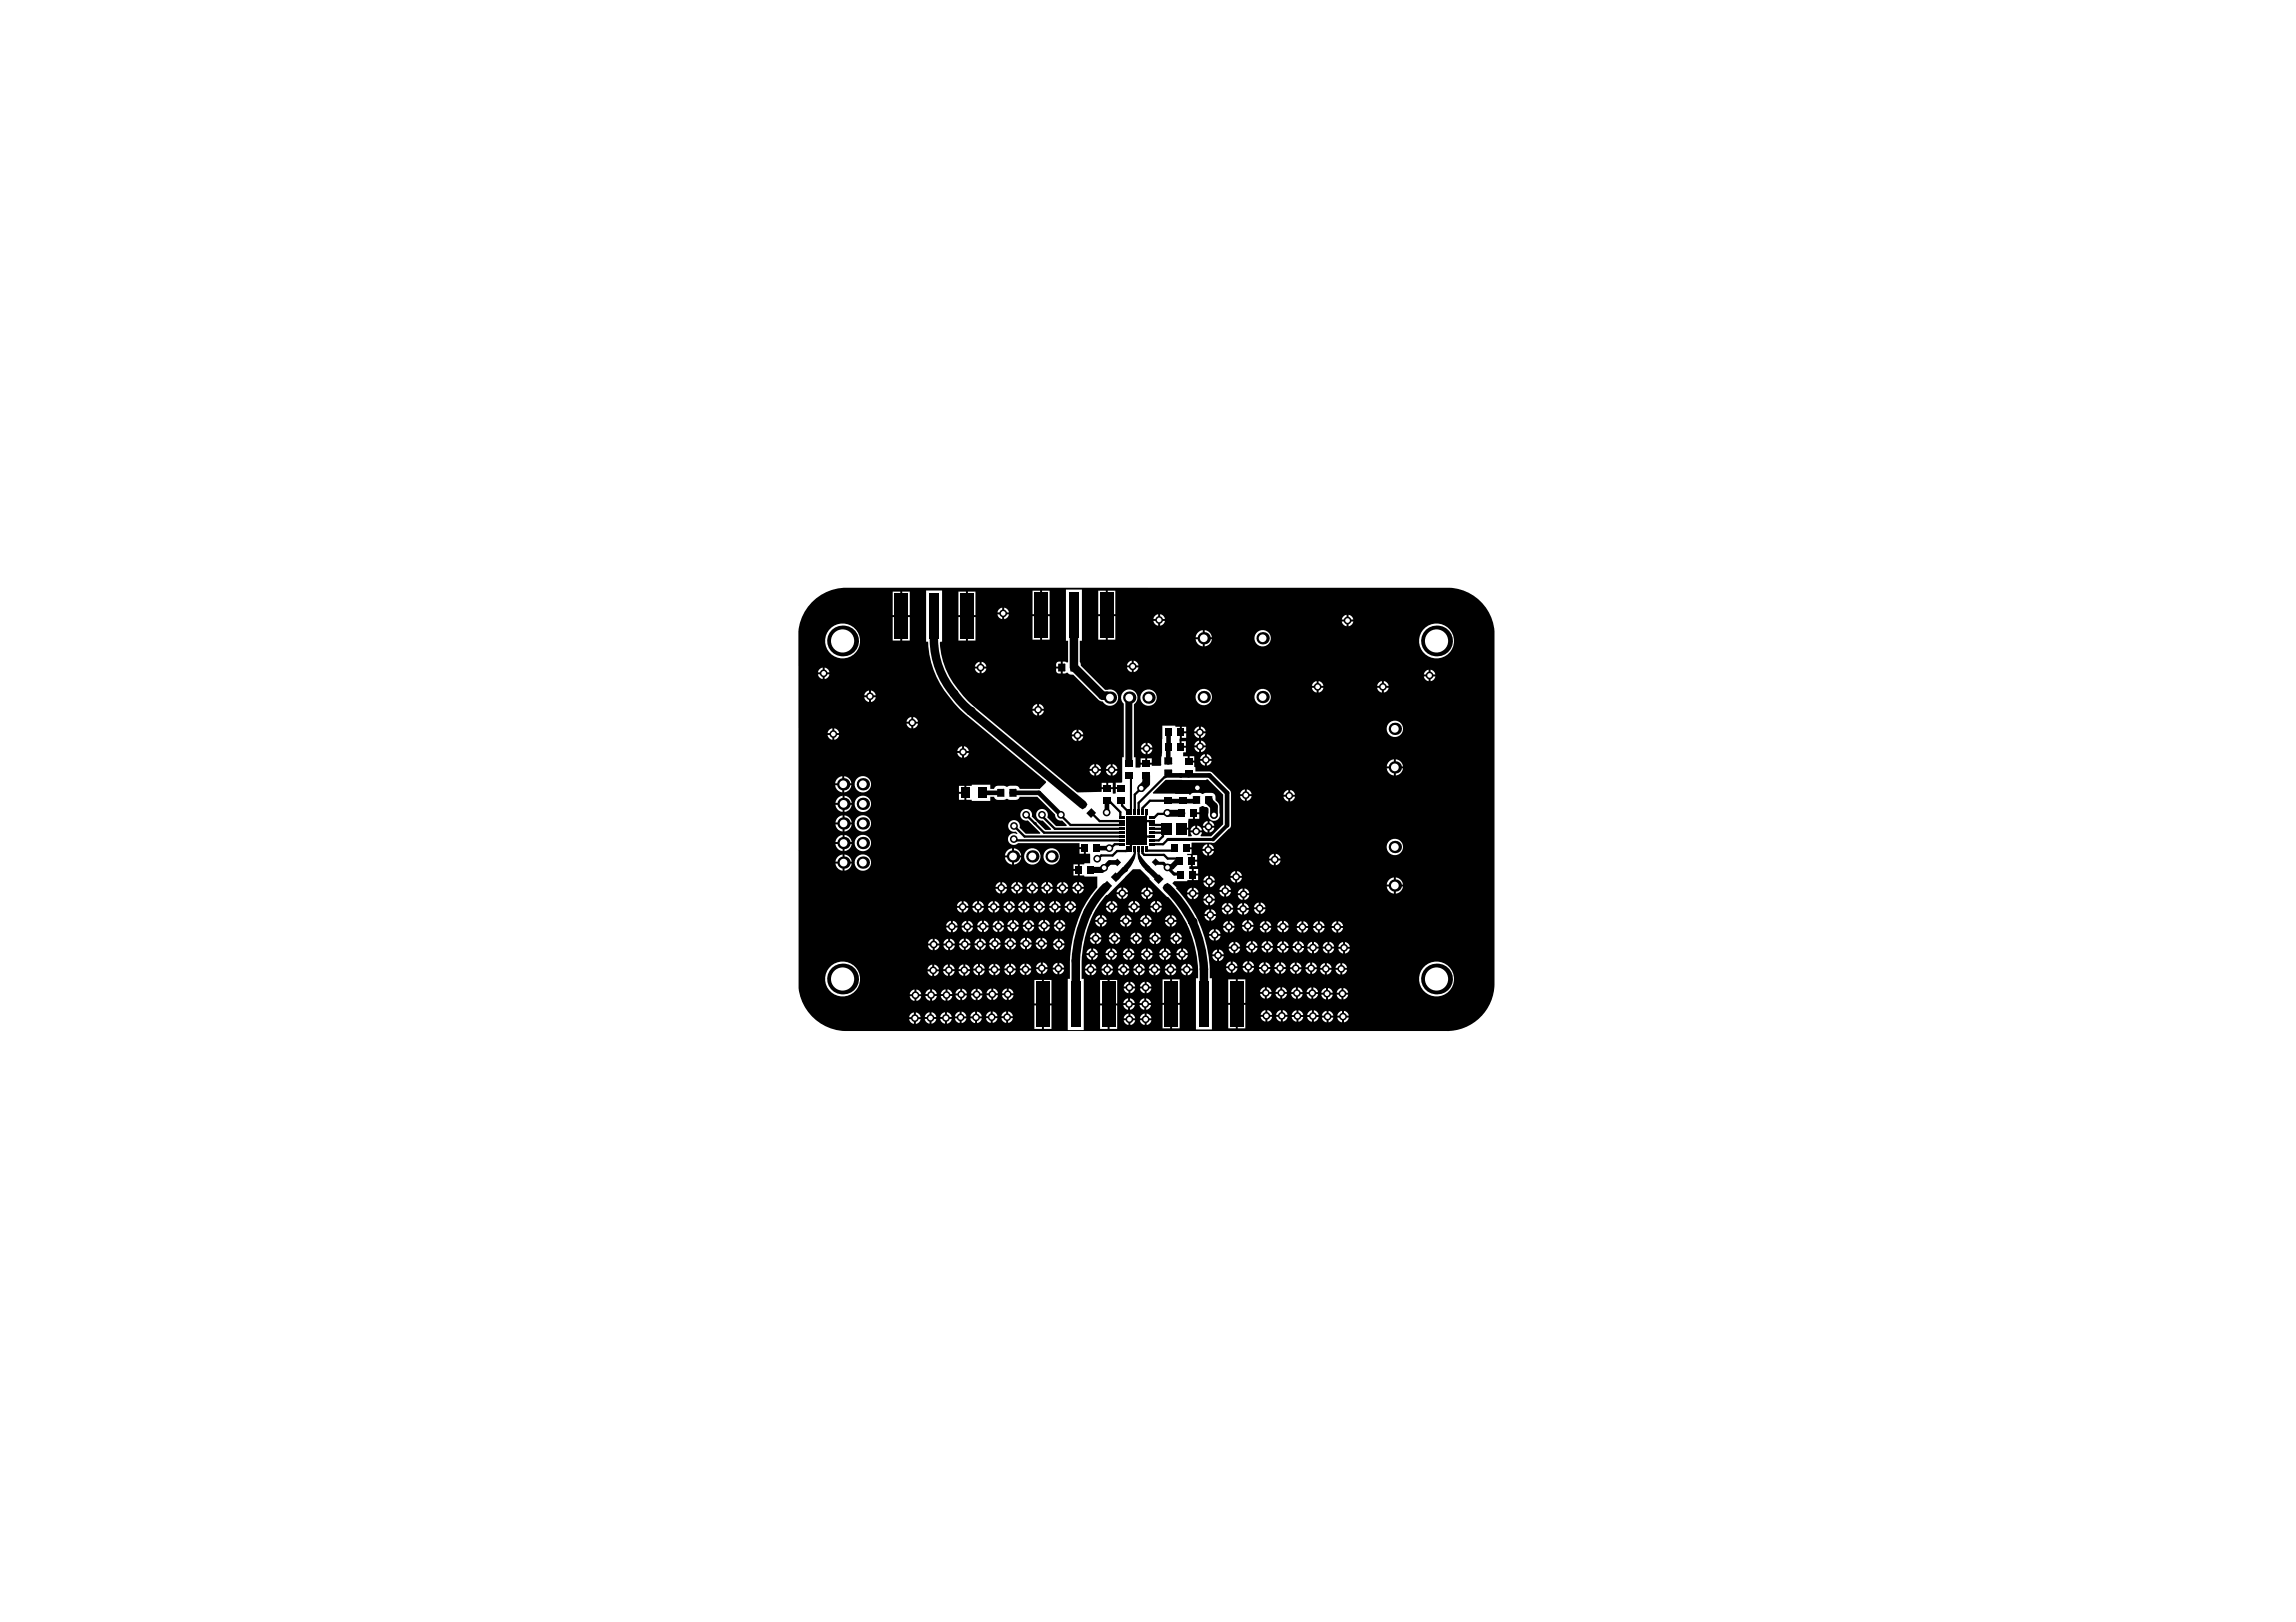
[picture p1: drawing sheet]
<svg xmlns="http://www.w3.org/2000/svg" width="297mm" height="210mm" viewBox="0 0 297 210" stroke-linecap="round" stroke-linejoin="round" font-family="sans-serif">
<g fill="#000">
<path d="M146.6 110.5h.2v.7l-.5 .9-.3 .4h-.2l-.4-.3v-.2zM147.3 110.5h.1l1.4 1.7-.4 .4h-.1l-.4-.3-.4-.6-.3-.9z"/>
<path d="M105 77.9a6.2 6.2 0 0 1 4.5-1.8h78a6.1 6.1 0 0 1 5.8 5.6v45.6a6.2 6.2 0 0 1-6.2 6.1h-77.8a6.3 6.3 0 0 1-6-5.5v-46.2a6.1 6.1 0 0 1 1.7-3.8zM129.9 78.6v.7h.6l-.1-.4zM129.2 78.9l-.2 .4h.7v-.7zM134.8 76.4v3.1h1v-3.1zM143.3 76.4v3.1h1v-3.1zM133.6 76.4v3.1h1v-3.1zM142.1 76.4v3.1h1v-3.1zM116.7 76.6v3h1v-3zM125.2 76.6v3h1v-3zM115.5 76.6v3h1v-3zM124 76.6v3h1v-3zM150.1 79.5v.6h.6l-.3-.5zM149.4 79.8l-.2 .3h.6v-.6zM129.9 79.5v.6l.5-.3 .1-.3zM129 79.5l.2 .3 .5 .3v-.6zM174.5 79.6v.6h.6l-.2-.4zM173.7 79.8l-.1 .4h.6v-.6zM150.1 80.4v.6l.5-.3 .1-.3zM149.2 80.4l.2 .3 .4 .3v-.6zM174.5 80.4v.6l.3-.1 .3-.5zM173.6 80.4l.1 .4 .5 .2v-.6zM155.9 81.5v1h.9a1.06 1.06 0 0 0-.9-1zM154.9 82l-.2 .5h.9v-1l-.3 .1zM143.3 79.7v3.1h1v-3.1zM142.1 79.7v3.1h1v-3.1zM134.8 79.7v3.1h1v-3.1zM133.6 79.7v3.1h1v-3.1zM125.2 79.9v3h1v-3zM124 79.9v3h1v-3zM116.7 79.9v3h1v-3zM115.5 79.9v3h1v-3zM162.3 82.6a1.06 1.06 0 0 0 2.1 0 1.06 1.06 0 0 0-2.1 0zM155.9 82.7v.9a1.06 1.06 0 0 0 .9-.9zM154.7 82.7a1.06 1.06 0 0 0 .9 .9v-.9zM183.6 82.9a2.26 2.26 0 0 0 4.5 0 2.26 2.26 0 0 0-4.5 0zM106.7 82.9a2.3 2.3 0 0 0 4.6 0 2.3 2.3 0 0 0-4.6 0zM137.9 76.3v6.6h.3v2.8h-.2l-.5-.1v1.6l.6-.1a.61 .61 0 0 0 .8 .2l3.2 3.3 .5 .2a1.07 1.07 0 0 0 1.5 .4 1.07 1.07 0 0 0 .5-1.3 1.07 1.07 0 0 0-1.4-.6h-.2l-3.2-3.2-.1-.5v-2.7h.3v-6.6zM146.7 85.5v.6h.6l-.2-.3zM145.9 85.8l-.1 .3h.6v-.6zM136.7 85.7l-.1 .6h.6v-.7zM127 85.6v.7h.6l-.1-.4zM126.3 85.9l-.2 .4h.6v-.7zM146.7 86.4v.6l.4-.3 .2-.3zM145.8 86.4l.1 .3 .5 .3v-.6zM106.7 86.4v.6h.6l-.3-.5zM106 86.7l-.2 .3h.6v-.6zM127 86.5v.6l.5-.3 .1-.3zM126.1 86.5l.2 .3 .4 .3v-.6zM136.6 86.5v.3a.35 .35 0 0 0 .4 .4h.2v-.7zM185.1 86.7v.6h.6l-.1-.4zM184.3 86.9l-.1 .4h.6v-.6zM106.7 87.3v.6l.3-.2 .3-.4zM105.8 87.3l.3 .4 .3 .2v-.6zM185.1 87.5v.7l.5-.3 .1-.4zM184.2 87.5l.1 .4 .5 .3v-.7zM179 88.1v.7h.7l-.2-.4zM178.3 88.4l-.1 .4h.6v-.7zM170.6 88.1v.7h.6l-.1-.4zM169.9 88.4l-.2 .4h.6v-.7zM179 89v.6l.5-.3 .2-.3zM178.2 89l.1 .3 .5 .3v-.6zM170.6 89v.6l.5-.3 .1-.3zM169.7 89l.2 .3 .4 .3v-.6zM112.7 89.4v.6h.6l-.3-.5zM112 89.6l-.2 .4h.6v-.6zM112.7 90.2v.6l.5-.2 .1-.4zM111.8 90.2l.2 .4 .4 .2v-.6zM162.3 90.2a1.06 1.06 0 0 0 2.1 0 1.06 1.06 0 0 0-2.1 0zM154.7 90.2a1.06 1.06 0 0 0 2.1 0 1.06 1.06 0 0 0-2.1 0zM147.5 90.3a1.1 1.1 0 0 0 2.2 0 1.1 1.1 0 0 0-2.2 0zM134.4 91.1v.6h.7l-.3-.5zM133.8 91.2l-.2 .5h.6v-.6zM134.4 92v.6l.4-.1 .3-.5zM133.6 92l.2 .5 .4 .1v-.6zM118.2 92.8v.6h.6l-.2-.3zM117.4 93.1l-.1 .3h.6v-.6zM118.2 93.6v.7l.4-.3 .2-.4zM117.3 93.6l.1 .4 .5 .3v-.7zM155.4 94v.6h.6l-.2-.3zM154.8 94.2l-.3 .4h.6v-.6zM152.9 94.1v.5h.6v-.5zM107.9 94.2v.7h.7l-.2-.4zM107.2 94.5l-.1 .4h.6v-.7zM139.5 94.4v.6h.6l-.1-.3zM138.8 94.7l-.1 .3h.6v-.6zM179.4 94.3a1.06 1.06 0 0 0 2.1 0 1.06 1.06 0 0 0-2.1 0zM152.9 94.9v.6h.6v-.6zM155.4 94.9v.6l.4-.3 .2-.3zM154.5 94.9l.3 .5 .3 .1v-.6zM107.9 95.1v.6l.5-.2 .2-.4zM107.1 95.1l.1 .4 .5 .2v-.6zM139.5 95.3v.6l.5-.3 .1-.3zM138.7 95.3l.1 .3 .5 .3v-.6zM155.4 95.8v.7h.6l-.1-.4zM154.7 96.1l-.2 .4h.6v-.7zM152.9 95.9v.6h.5v-.6zM148.5 96.1v.6h.6l-.2-.3zM147.7 96.4l-.1 .3h.6v-.6zM124.7 96.6v.6h.6l-.1-.3zM124 96.9l-.2 .3h.7v-.6zM155.4 96.7v.6l.5-.2 .1-.4zM154.5 96.7l.3 .5 .3 .1v-.6zM148.5 97v.6l.4-.3 .2-.3zM147.6 97l.1 .3 .5 .3v-.6zM124.7 97.4v.7l.5-.3 .1-.4zM123.8 97.4l.3 .5 .4 .2v-.7zM156.1 97.6v.6h.7l-.2-.3zM155.4 97.9l-.1 .3h.6v-.6zM153.9 97.9v.5h.6v-.5zM148.4 98.1v.6h.6v-.6zM147.6 98.1v.6h.6v-.6zM156.1 98.5v.6l.5-.3 .2-.3zM155.3 98.5l.1 .3 .5 .3v-.6zM180.6 98.3v.9h.9a1.06 1.06 0 0 0-.9-.9zM179.6 98.7l-.2 .5h.9v-.9h-.3zM143.9 98.9v.6h.7l-.3-.5zM143.4 99l-.3 .5h.6v-.6zM141.8 98.9v.6h.6l-.2-.5zM141.2 99l-.3 .5h.7v-.6zM180.6 99.4v1a1.06 1.06 0 0 0 .9-1zM179.4 99.4a1.06 1.06 0 0 0 .9 1v-1zM143.9 99.8v.6l.4-.2 .3-.4zM143.1 99.8l.3 .4 .3 .2v-.6zM141.8 99.8v.6l.4-.2 .2-.4zM140.9 99.8l.3 .4 .4 .2v-.6zM109.2 100.4v1h.9a1.06 1.06 0 0 0-.9-1zM108.3 100.8l-.3 .6h1v-1l-.3 .1zM143.4 101.3v.6h.6v-.6zM142.5 101.3v.6h.6v-.6zM119.8 76.4v6.6h.3a13 13 0 0 0 3.3 8l1.5 1.5 10.4 8.6v.2l-.8 .8h-2.6a.48 .48 0 0 0-.5-.4h-.9a.29 .29 0 0 1-.5 0 1.56 1.56 0 0 0-1.3 .1l-.1 .3h-.5v-.5h-2.4v.1h-.7v1.8h.7v.1h2.4v-.5h.5a.48 .48 0 0 0 .5 .4h.9a.29 .29 0 0 1 .5 0 1.56 1.56 0 0 0 1.3-.1l.1-.3h2.3l2.3 2.3a.74 .74 0 0 0 .9 .8l.6 .6v.1h-1.4l-1.1-1.1a.76 .76 0 0 0-.5-1.1 .76 .76 0 0 0-1 .7 .76 .76 0 0 0 .9 .8l1.1 1.1-.1 .1h-.7l-1.7-1.7v-.2a.76 .76 0 0 0-.7-.8 .76 .76 0 0 0-.8 .8 .76 .76 0 0 0 1 .7l1.6 1.6-.1 .1h-1.8l-.8-.8v-.1a.76 .76 0 0 0-.7-.9 .76 .76 0 0 0-.8 .9 .76 .76 0 0 0 1 .6l.2 .2v.1a.76 .76 0 0 0-1.1 .2 .76 .76 0 0 0 .2 1.1 .76 .76 0 0 0 1-.1h8v.5h.6v.2h.2v.7h.5v.1v1.1h-.7v.2h-.6v1.4h.6v.1h1.7v1.4l-.1 .1a13.9 13.9 0 0 0-1.9 2.9 18.3 18.3 0 0 0-1.6 8.9h-.3v6.6h2.1v-6.6h-.3v-2.3a13.8 13.8 0 0 1 3.2-8.6h.2l3.3-3.3h.9l1.2 1.2v.1l2.8 2.7a14.4 14.4 0 0 1 3.5 10.1h-.3v6.6h2.1v-6.6h-.3v-1.2a15.6 15.6 0 0 0-4.4-10.5h.1l-.5-.6 .2-.3h1.7v-.1h.6v-1.4h-.3v-.4h.2v-1.4h-.5v-.2h.6v-.6h-.7v-.2h.7v-.6l.1-.1 2.8 .1 2.1-2.1v-4.6l-2.5-2.5-2.1-.1v-.5l-.1-.1v-.5h-.7v-.1h-.1v-.7h-.6v-.5h.3v-.6h-.7v-.2h-.1v-2.5h-.5l-.1-.2h-1.6l-.1 3.6-.1 1.6h-1.2v-.1h-1.4v.2l-.2 .1h-.5v-1.3h-.2v-6.9a1.06 1.06 0 0 0 .2-1.5 1.06 1.06 0 0 0-1.5-.1 1.06 1.06 0 0 0 0 1.6v6.9h-.2v3.2l-.8 .1v.5h.7v.3h-.7v.6h-.3h-.1v-.6h-1.5v.4h-3.2l-13.3-11.1a11.2 11.2 0 0 1-2-2.2 10.1 10.1 0 0 1-2.4-6.1l.3-.1v-6.6zM124.1 101.7v.8h.7v-.8zM110.6 101.5a1.06 1.06 0 0 0 2.1 0 1.06 1.06 0 0 0-2.1 0zM109.2 101.6v.9a1.06 1.06 0 0 0 .9-.9zM108 101.6a1.06 1.06 0 0 0 1 .9v-.9zM161.3 102.2v.6h.6l-.1-.4zM160.6 102.4l-.2 .4h.6v-.6zM166.9 102.2v.6h.6l-.1-.3zM166.3 102.4l-.3 .4h.7v-.6zM124.1 102.7v.8h.7v-.8zM161.3 103v.6l.5-.2 .1-.4zM160.4 103l.2 .4 .4 .2v-.6zM166.9 103.1v.6l.5-.3 .1-.3zM166 103.1l.3 .5 .4 .1v-.6zM109.3 103v.9h.9a1.06 1.06 0 0 0-.9-.9zM108.5 103.2l-.3 .4-.1 .3h.9v-.9zM110.6 104a1.06 1.06 0 0 0 2.1 0 1.06 1.06 0 0 0-2.1 0zM109.3 104.2v.9a1.06 1.06 0 0 0 .9-.9zM108.1 104.2a1.06 1.06 0 0 0 .9 .9v-.9zM109.3 105.5v.9h.9a1.06 1.06 0 0 0-.9-.9zM108.5 105.7l-.3 .5-.1 .2h.9v-.9zM110.6 106.6a1.06 1.06 0 0 0 2.1 0 1.06 1.06 0 0 0-2.1 0zM109.3 106.7v.9a1.06 1.06 0 0 0 .9-.9zM108.1 106.7a1.06 1.06 0 0 0 .9 .9v-.9zM109.3 108v1h.9a1.06 1.06 0 0 0-.9-1zM108.5 108.3l-.3 .4-.1 .3h.9v-1zM156.4 109.2v.7h.7l-.2-.4zM155.7 109.5l-.1 .4h.6v-.7zM110.6 109.1a1.06 1.06 0 0 0 2.1 0 1.06 1.06 0 0 0-2.1 0zM109.3 109.2v.9a1.06 1.06 0 0 0 .9-.9zM108.1 109.2a1.06 1.06 0 0 0 .9 .9v-.9zM139.7 109.9v.6h.5v-.6zM179.4 109.6a1.06 1.06 0 0 0 2.1 0 1.06 1.06 0 0 0-2.1 0zM131.2 109.8v.9h.9a1.06 1.06 0 0 0-.9-.9zM130.2 110.2l-.2 .5h.9v-.9l-.2 .1zM156.4 110.1v.6l.5-.3 .2-.3zM155.6 110.1l.1 .3 .5 .3v-.6zM165 110.5v.6h.7l-.2-.3zM164.3 110.8l-.1 .3h.6v-.6zM154.3 110.7v.6h.6v-.6zM109.3 110.6v.9h.9a1.06 1.06 0 0 0-.9-.9zM108.5 110.8l-.3 .4-.1 .3h.9v-.9zM135 110.8a1.06 1.06 0 0 0 2.1 0 1.06 1.06 0 0 0-2.1 0zM132.5 110.8a1.06 1.06 0 0 0 2.1 0 1.06 1.06 0 0 0-2.1 0zM131.2 111v.9a1.06 1.06 0 0 0 .9-.9zM130 111a1.06 1.06 0 0 0 .9 .9v-.9zM165 111.4v.6l.5-.3 .2-.3zM164.2 111.4l.1 .3 .5 .3v-.6zM154.3 111.5v.6h.6v-.6zM138.9 111.9v.5h.5v-.5zM110.6 111.6a1.06 1.06 0 0 0 2.1 0 1.06 1.06 0 0 0-2.1 0zM109.3 111.8v.9a1.06 1.06 0 0 0 .9-.9zM108.1 111.8a1.06 1.06 0 0 0 .9 .9v-.9zM154.4 112.5v.5h.6v-.5zM138.9 112.7v.6h.5v-.6zM160.1 112.7v.6h.6l-.3-.4zM159.3 113l-.1 .3h.6v-.6zM154.4 113.3v.6h.6v-.6zM156.6 113.3v.6h.6l-.3-.4zM155.8 113.6l-.1 .3h.6v-.6zM160.1 113.6v.6l.4-.3 .2-.3zM159.2 113.6l.1 .3 .5 .3v-.6zM180.6 113.5v1h.9a1.06 1.06 0 0 0-.9-1zM179.6 114l-.2 .5h.9v-1l-.3 .1zM139.6 114.1v.7h.6l-.3-.5zM139 114.3l-.3 .5h.6v-.7zM137.6 114.1v.7h.6l-.1-.4zM136.8 114.4l-.1 .4h.6v-.7zM135.6 114.1v.7h.6l-.1-.4zM134.8 114.4l-.1 .4h.6v-.7zM133.7 114.1v.7h.6l-.1-.4zM133 114.4l-.2 .4h.6v-.7zM131.7 114.1v.7h.6l-.1-.4zM131 114.4l-.2 .4h.6v-.7zM129.7 114.1v.7h.6l-.2-.4zM128.9 114.4l-.1 .4h.6v-.7zM156.6 114.2v.6l.4-.3 .2-.3zM155.7 114.2l.1 .3 .5 .3v-.6zM158.6 114.5v.7h.6l-.2-.5zM158 114.7l-.2 .5h.6v-.7zM148.5 114.8v.7h.6l-.1-.4zM147.9 115l-.3 .5h.7v-.7zM145.3 114.8v.7h.6l-.1-.4zM144.6 115.1l-.2 .4h.7v-.7zM154.4 114.9v.6h.7l-.2-.3zM153.7 115.2l-.1 .3h.6v-.6zM161 115v.6h.6l-.1-.3zM160.3 115.3l-.2 .3h.6v-.6zM139.6 115v.6l.3-.1 .3-.5zM138.7 115l.3 .5 .3 .1v-.6zM137.6 115v.6l.3-.1 .3-.5zM136.7 115l.3 .5 .3 .1v-.6zM135.6 115v.6l.5-.2 .1-.4zM134.7 115l.3 .5 .3 .1v-.6zM133.7 115v.6l.3-.1 .3-.5zM132.8 115l.2 .4 .4 .2v-.6zM131.7 115v.6l.3-.1 .3-.5zM130.8 115l.2 .4 .4 .2v-.6zM129.7 115v.6l.4-.2 .2-.4zM128.8 115l.1 .4 .5 .2v-.6zM180.6 114.7v.9a1.06 1.06 0 0 0 .9-.9zM179.4 114.7a1.06 1.06 0 0 0 .9 .9v-.9zM158.6 115.4v.6l.4-.1 .2-.5zM157.8 115.4l.2 .5 .4 .1v-.6zM156.6 115.7v.6h.6l-.3-.5zM155.8 116l-.1 .3h.6v-.6zM148.5 115.7v.6l.5-.2 .1-.4zM147.6 115.7l.3 .5 .4 .1v-.6zM145.3 115.7v.6l.4-.1 .2-.5zM144.4 115.7l.2 .4 .5 .2v-.6zM154.4 115.7v.7l.4-.2 .3-.5zM153.6 115.7l.2 .5 .4 .2v-.7zM161 115.8v.7l.3-.2 .3-.5zM160.1 115.8l.2 .4 .4 .3v-.7zM156.6 116.5v.7l.3-.2 .3-.5zM155.7 116.5l.3 .5 .3 .2v-.7zM149.7 116.6v.6h.6l-.1-.3zM149 116.9l-.2 .3h.6v-.6zM146.8 116.6v.6h.7l-.2-.3zM146.1 116.9l-.1 .3h.6v-.6zM143.9 116.6v.6h.7l-.2-.3zM143.2 116.9l-.1 .3h.6v-.6zM138.6 116.6v.6h.6l-.3-.4zM137.9 116.9l-.2 .3h.6v-.6zM136.6 116.6v.6h.6l-.3-.4zM135.9 116.9l-.2 .3h.7v-.6zM134.6 116.6v.6h.6l-.3-.4zM134 116.8l-.3 .4h.6v-.6zM132.6 116.6v.6h.6l-.3-.4zM132 116.8l-.3 .4h.6v-.6zM130.7 116.6v.6h.6l-.1-.3zM130 116.9l-.2 .3h.6v-.6zM128.7 116.6v.6h.6l-.1-.3zM128 116.9l-.2 .3h.6v-.6zM126.7 116.6v.6h.6l-.3-.4zM125.9 116.9l-.1 .3h.6v-.6zM124.7 116.6v.6h.6l-.2-.3zM124.1 116.8l-.3 .4h.6v-.6zM163.1 116.8v.6h.6l-.3-.5zM162.5 116.9l-.3 .5h.6v-.6zM158.9 116.8v.7h.6l-.1-.4zM158.2 117.1l-.1 .4h.6v-.7zM161 116.9v.6h.6l-.2-.3zM160.2 117.2l-.1 .3h.6v-.6zM149.7 117.5v.6l.5-.3 .1-.3zM148.8 117.5l.2 .3 .4 .3v-.6zM146.8 117.5v.6l.5-.3 .2-.3zM146 117.5l.1 .3 .5 .3v-.6zM143.9 117.5v.6l.5-.3 .2-.3zM143.1 117.5l.1 .3 .5 .3v-.6zM138.6 117.5v.6l.5-.3 .1-.3zM137.7 117.5l.2 .3 .4 .3v-.6zM136.6 117.5v.6l.5-.3 .1-.3zM135.7 117.5l.2 .3 .5 .3v-.6zM134.6 117.5v.6l.3-.1 .3-.5zM133.7 117.5l.3 .5 .3 .1v-.6zM132.6 117.5v.6l.3-.1 .3-.5zM131.7 117.5l.3 .5 .3 .1v-.6zM130.7 117.5v.6l.5-.3 .1-.3zM129.8 117.5l.2 .3 .4 .3v-.6zM128.7 117.5v.6l.5-.3 .1-.3zM127.8 117.5l.2 .3 .4 .3v-.6zM126.7 117.5v.6l.4-.3 .2-.3zM125.8 117.5l.1 .3 .5 .3v-.6zM124.7 117.5v.6l.4-.3 .2-.3zM123.8 117.5l.3 .5 .3 .1v-.6zM163.1 117.7v.6l.3-.2 .3-.4zM162.2 117.7l.3 .4 .3 .2v-.6zM156.7 117.7v.6h.6l-.3-.5zM156.1 117.8l-.3 .5h.6v-.6zM158.9 117.7v.6l.5-.2 .1-.4zM158.1 117.7l.2 .5 .4 .1v-.6zM161 117.7v.7l.3-.2 .3-.5zM160.1 117.7l.3 .5 .3 .2v-.7zM151.6 118.4v.6h.6l-.3-.4zM150.9 118.7l-.2 .3h.6v-.6zM148.4 118.4v.6h.6l-.2-.3zM147.8 118.6l-.3 .4h.6v-.6zM145.8 118.4v.6h.6l-.3-.4zM145.2 118.6l-.3 .4h.6v-.6zM142.6 118.4v.6h.6l-.3-.4zM141.8 118.7l-.1 .3h.6v-.6zM156.7 118.5v.7l.3-.2 .3-.5zM155.8 118.5l.3 .5 .3 .2v-.7zM137.2 119v.7h.6l-.1-.4zM136.5 119.3l-.2 .4h.7v-.7zM135.2 119v.7h.6l-.1-.4zM134.5 119.3l-.2 .4h.7v-.7zM133.2 119.1v.6h.6l-.1-.4zM132.5 119.3l-.2 .4h.6v-.6zM131.2 119.1v.6h.6l-.1-.4zM130.5 119.3l-.2 .4h.6v-.6zM161.6 119.1v.6h.6l-.2-.4zM160.8 119.3l-.1 .4h.6v-.6zM129.3 119.1v.7h.6l-.1-.4zM128.7 119.3l-.3 .5h.6v-.7zM127.3 119.1v.7h.6l-.3-.5zM126.7 119.3l-.3 .5h.6v-.7zM125.3 119.2v.6h.6l-.2-.4zM124.5 119.4l-.1 .4h.6v-.6zM123.3 119.2v.6h.6l-.2-.4zM122.5 119.4l-.1 .4h.6v-.6zM166.1 119.2v.6h.6l-.1-.4zM165.4 119.4l-.2 .4h.6v-.6zM159.1 119.2v.6h.6l-.1-.3zM158.4 119.5l-.2 .3h.6v-.6zM163.8 119.2v.6h.7l-.3-.5zM163.1 119.5l-.1 .3h.6v-.6zM173.1 119.2v.6h.7l-.2-.3zM172.4 119.5l-.1 .3h.6v-.6zM170.8 119.2v.6h.6l-.2-.3zM170.2 119.4l-.3 .4h.6v-.6zM168.6 119.2v.6h.6l-.2-.4zM167.9 119.5l-.1 .3h.6v-.6zM148.4 119.3v.6l.4-.3 .2-.3zM147.5 119.3l.3 .5 .3 .1v-.6zM145.8 119.3v.6l.3-.1 .3-.5zM144.9 119.3l.3 .5 .3 .1v-.6zM142.6 119.3v.6l.4-.3 .2-.3zM141.7 119.3l.3 .5 .3 .1v-.6zM151.6 119.3v.6l.5-.3 .1-.3zM150.7 119.3l.3 .5 .3 .1v-.6zM137.2 119.9v.6l.5-.3 .1-.3zM136.3 119.9l.2 .3 .5 .3v-.6zM135.2 119.9v.6l.5-.3 .1-.3zM134.3 119.9l.2 .3 .5 .3v-.6zM133.2 119.9v.7l.5-.3 .1-.4zM132.3 119.9l.2 .4 .4 .3v-.7zM131.2 119.9v.7l.5-.3 .1-.4zM130.3 119.9l.2 .4 .4 .3v-.7zM161.6 119.9v.7l.4-.3 .2-.4zM160.7 119.9l.1 .4 .5 .3v-.7zM129.3 120v.6l.5-.3 .1-.3zM128.4 120l.3 .5 .3 .1v-.6zM127.3 120v.6l.3-.1 .3-.5zM126.4 120l.3 .5 .3 .1v-.6zM125.3 120v.7l.4-.3 .2-.4zM124.4 120l.1 .4 .5 .3v-.7zM123.3 120v.7l.4-.3 .2-.4zM122.4 120l.1 .4 .5 .3v-.7zM166.1 120v.7l.5-.3 .1-.4zM165.2 120l.3 .5 .3 .2v-.7zM159.1 120.1v.6l.5-.3 .1-.3zM158.2 120.1l.2 .3 .4 .3v-.6zM163.8 120.1v.6l.4-.2 .3-.4zM163 120.1l.3 .4 .3 .2v-.6zM173.1 120.1v.6l.4-.1 .3-.5zM172.3 120.1l.1 .3 .5 .3v-.6zM170.8 120.1v.6l.4-.3 .2-.3zM169.9 120.1l.3 .5 .3 .1v-.6zM168.6 120.1v.6l.4-.1 .2-.5zM167.8 120.1l.1 .3 .5 .3v-.6zM157.3 120.2v.7h.6l-.1-.4zM156.6 120.5l-.2 .4h.6v-.7zM152.3 120.7v.6h.6l-.3-.5zM151.7 120.8l-.3 .5h.6v-.6zM149.6 120.7v.6h.6l-.2-.3zM148.8 121l-.1 .3h.6v-.6zM147.1 120.7v.6h.6l-.2-.5zM146.5 120.8l-.3 .5h.7v-.6zM144.3 120.7v.6h.6l-.2-.5zM143.6 121l-.2 .3h.7v-.6zM141.9 120.7v.6h.6l-.2-.3zM141.1 121l-.1 .3h.6v-.6zM157.3 121.1v.6l.3-.1 .3-.5zM156.4 121.1l.2 .3 .4 .3v-.6zM134.9 121.4v.6h.6l-.2-.4zM134.3 121.5l-.3 .5h.6v-.6zM132.9 121.4v.6h.6l-.2-.4zM132.3 121.5l-.3 .5h.6v-.6zM130.8 121.4v.6h.7l-.2-.3zM130.1 121.7l-.1 .3h.6v-.6zM128.8 121.4v.6h.7l-.2-.3zM128.1 121.7l-.1 .3h.6v-.6zM126.9 121.5v.6h.7l-.3-.5zM126.2 121.7l-.1 .4h.6v-.6zM124.9 121.5v.6h.7l-.2-.4zM124.2 121.7l-.1 .4h.6v-.6zM137.1 121.5v.6h.6l-.1-.4zM136.4 121.7l-.2 .4h.7v-.6zM122.9 121.5v.6h.6l-.2-.5zM122.3 121.6l-.3 .5h.7v-.6zM120.9 121.5v.6h.6l-.2-.5zM120.3 121.6l-.3 .5h.7v-.6zM152.3 121.6v.6l.3-.2 .3-.4zM151.4 121.6l.3 .4 .3 .2v-.6zM149.6 121.6v.6l.4-.3 .2-.3zM148.7 121.6l.3 .4 .3 .2v-.6zM147.1 121.6v.6l.4-.2 .2-.4zM146.2 121.6l.3 .4 .4 .2v-.6zM144.3 121.6v.6l.4-.2 .2-.4zM143.4 121.6l.2 .3 .5 .3v-.6zM141.9 121.6v.6l.4-.3 .2-.3zM141 121.6l.3 .4 .3 .2v-.6zM164.1 121.8v.6h.6l-.2-.3zM163.3 122.1l-.1 .3h.6v-.6zM162.1 121.8v.6h.6l-.1-.3zM161.3 122.1l-.1 .3h.6v-.6zM168.1 121.8v.6h.6l-.1-.3zM167.4 122.1l-.2 .3h.6v-.6zM166.1 121.8v.6h.6l-.1-.3zM165.4 122.1l-.2 .3h.6v-.6zM172 121.9v.6h.6l-.1-.3zM171.3 122.2l-.2 .3h.6v-.6zM170 121.9v.6h.6l-.1-.3zM169.3 122.2l-.2 .3h.6v-.6zM159.8 121.9v.6h.6l-.1-.3zM159.1 122.2l-.1 .3h.6v-.6zM174 121.9v.6h.6l-.3-.4zM173.4 122.1l-.3 .4h.7v-.6zM134.9 122.2v.6l.4-.2 .2-.4zM134 122.2l.3 .5 .3 .1v-.6zM132.9 122.2v.6l.4-.2 .2-.4zM132 122.2l.3 .5 .3 .1v-.6zM130.8 122.3v.6l.5-.3 .2-.3zM130 122.3l.1 .3 .5 .3v-.6zM128.8 122.3v.6l.5-.3 .2-.3zM128 122.3l.1 .3 .5 .3v-.6zM126.9 122.3v.6l.4-.1 .3-.5zM126.1 122.3l.1 .4 .5 .2v-.6zM124.9 122.3v.6l.5-.2 .2-.4zM124.1 122.3l.1 .4 .5 .2v-.6zM137.1 122.3v.6l.5-.2 .1-.4zM136.2 122.3l.2 .4 .5 .2v-.6zM122.9 122.4v.6l.5-.3 .1-.3zM122 122.4l.2 .3 .5 .3v-.6zM120.9 122.4v.6l.5-.3 .1-.3zM120 122.4l.2 .3 .5 .3v-.6zM164.1 122.7v.6l.4-.3 .2-.3zM163.2 122.7l.3 .4 .3 .2v-.6zM162.1 122.7v.6l.5-.3 .1-.3zM161.2 122.7l.3 .4 .3 .2v-.6zM168.1 122.7v.6l.5-.3 .1-.3zM167.2 122.7l.2 .3 .4 .3v-.6zM166.1 122.7v.6l.5-.3 .1-.3zM165.2 122.7l.2 .3 .4 .3v-.6zM153.1 122.7v.6h.6l-.2-.3zM152.5 122.9l-.3 .4h.6v-.6zM150.8 122.7v.6h.7l-.2-.3zM150.1 123l-.1 .3h.6v-.6zM148.5 122.7v.6h.6l-.3-.4zM147.8 123l-.2 .3h.6v-.6zM146.1 122.7v.6h.7l-.2-.3zM145.4 123l-.1 .3h.6v-.6zM143.9 122.7v.6h.6l-.1-.3zM143.2 123l-.2 .3h.6v-.6zM141.4 122.7v.6h.6l-.2-.4zM140.7 123l-.1 .3h.6v-.6zM172 122.8v.6l.3-.2 .3-.4zM171.1 122.8l.3 .4 .3 .2v-.6zM170 122.8v.6l.3-.2 .3-.4zM169.1 122.8l.2 .3 .4 .3v-.6zM159.8 122.8v.6l.5-.3 .1-.3zM159 122.8l.1 .3 .5 .3v-.6zM174 122.8v.6l.3-.1 .3-.5zM173.1 122.8l.3 .5 .4 .1v-.6zM157.7 122.9v.6h.6l-.3-.5zM157.1 123l-.3 .5h.7v-.6zM148.5 123.6v.6l.3-.1 .3-.5zM147.6 123.6l.2 .3 .4 .3v-.6zM146.1 123.6v.6l.4-.1 .3-.5zM145.3 123.6l.1 .3 .5 .3v-.6zM143.9 123.6v.6l.5-.3 .1-.3zM143 123.6l.3 .5 .3 .1v-.6zM141.4 123.6v.6l.4-.1 .2-.5zM140.6 123.6l.1 .3 .5 .3v-.6zM153.1 123.6v.6l.4-.3 .2-.3zM152.2 123.6l.3 .5 .3 .1v-.6zM150.8 123.6v.6l.4-.1 .3-.5zM150 123.6l.1 .3 .5 .3v-.6zM157.7 123.7v.7l.3-.2 .3-.5zM156.8 123.7l.3 .5 .4 .2v-.7zM161.6 124.4v.6h.6l-.2-.5zM160.9 124.7l-.1 .3h.6v-.6zM159.5 124.4v.6h.6l-.1-.3zM158.8 124.7l-.2 .3h.6v-.6zM165.7 124.5v.6h.7l-.2-.3zM165 124.8l-.1 .3h.6v-.6zM163.7 124.5v.6h.7l-.2-.3zM163 124.8l-.1 .3h.6v-.6zM134.9 124.5v.7h.6l-.3-.5zM134.2 124.8l-.2 .4h.7v-.7zM169.8 124.6v.6h.6l-.2-.4zM169.2 124.7l-.3 .5h.6v-.6zM167.8 124.6v.6h.6l-.2-.4zM167.2 124.7l-.3 .5h.6v-.6zM137.1 124.6v.6h.6l-.2-.3zM136.3 124.9l-.1 .3h.6v-.6zM173.7 124.6v.6h.6l-.2-.3zM172.9 124.9l-.1 .3h.6v-.6zM171.7 124.6v.6h.6l-.2-.3zM170.9 124.9l-.1 .3h.6v-.6zM132.8 124.7v.6h.6l-.1-.3zM132.2 124.8l-.3 .5h.6v-.6zM130.8 124.7v.6h.6l-.3-.5zM130.2 124.8l-.3 .5h.6v-.6zM153.7 124.7v.6h.6l-.2-.3zM152.9 125l-.1 .3h.6v-.6zM151.6 124.7v.6h.6l-.2-.3zM150.8 125l-.1 .3h.6v-.6zM149.5 124.7v.6h.6l-.1-.3zM148.8 125l-.2 .3h.6v-.6zM147.5 124.7v.6h.6l-.1-.3zM146.8 125l-.2 .3h.6v-.6zM145.5 124.7v.6h.6l-.1-.3zM144.9 124.9l-.3 .4h.6v-.6zM143.4 124.7v.6h.6l-.3-.4zM142.8 124.9l-.3 .4h.6v-.6zM141.2 124.7v.6h.6l-.2-.4zM140.5 125l-.1 .3h.6v-.6zM128.8 124.7v.6h.6l-.1-.3zM128 125l-.1 .3h.6v-.6zM126.8 124.7v.6h.6l-.1-.3zM126.1 125l-.2 .3h.6v-.6zM124.9 124.8v.6h.6l-.3-.5zM124.2 125.1l-.2 .3h.6v-.6zM122.9 124.8v.6h.6l-.3-.5zM122.3 124.9l-.3 .5h.6v-.6zM120.9 124.8v.6h.6l-.3-.4zM120.1 125.1l-.1 .3h.6v-.6zM161.6 125.2v.7l.4-.2 .2-.5zM160.8 125.2l.1 .4 .5 .3v-.7zM159.5 125.3v.6l.3-.1 .3-.5zM158.6 125.3l.2 .3 .4 .3v-.6zM165.7 125.4v.6l.5-.3 .2-.3zM164.9 125.4l.2 .5 .4 .1v-.6zM163.7 125.4v.6l.4-.1 .3-.5zM162.9 125.4l.1 .3 .5 .3v-.6zM134.9 125.4v.6l.3-.1 .3-.5zM134 125.4l.2 .4 .5 .2v-.6zM169.8 125.4v.6l.4-.2 .2-.4zM168.9 125.4l.1 .4 .5 .2v-.6zM167.8 125.4v.6l.4-.2 .2-.4zM166.9 125.4l.1 .4 .5 .2v-.6zM137.1 125.5v.6l.3-.2 .3-.4zM136.2 125.5l.1 .3 .5 .3v-.6zM173.7 125.5v.6l.4-.3 .2-.3zM172.8 125.5l.3 .5 .3 .1v-.6zM171.7 125.5v.6l.4-.3 .2-.3zM170.8 125.5l.3 .5 .3 .1v-.6zM132.8 125.6v.6l.5-.3 .1-.3zM131.9 125.6l.3 .4 .3 .2v-.6zM130.8 125.6v.6l.3-.2 .3-.4zM129.9 125.6l.3 .4 .3 .2v-.6zM153.7 125.6v.6l.3-.1 .3-.5zM152.8 125.6l.3 .5 .3 .1v-.6zM151.6 125.6v.6l.4-.3 .2-.3zM150.7 125.6l.3 .5 .3 .1v-.6zM149.5 125.6v.6l.5-.3 .1-.3zM148.6 125.6l.2 .3 .4 .3v-.6zM147.5 125.6v.6l.5-.3 .1-.3zM146.6 125.6l.3 .5 .3 .1v-.6zM145.5 125.6v.6l.5-.3 .1-.3zM144.6 125.6l.3 .5 .3 .1v-.6zM143.4 125.6v.6l.3-.1 .3-.5zM142.5 125.6l.3 .5 .3 .1v-.6zM141.2 125.6v.6l.4-.1 .2-.5zM140.4 125.6l.1 .3 .5 .3v-.6zM128.8 125.6v.6l.5-.3 .1-.3zM127.9 125.6l.1 .3 .5 .3v-.6zM126.8 125.6v.6l.5-.3 .1-.3zM125.9 125.6l.2 .3 .4 .3v-.6zM124.9 125.7v.6l.5-.3 .1-.3zM124 125.7l.2 .3 .4 .3v-.6zM122.9 125.7v.6l.5-.3 .1-.3zM122 125.7l.3 .4 .3 .2v-.6zM120.9 125.7v.6l.4-.3 .2-.3zM120 125.7l.1 .3 .5 .3v-.6zM148.3 127v.7h.7l-.2-.4zM147.6 127.3l-.1 .4h.6v-.7zM146.2 127v.7h.7l-.3-.5zM145.7 127.2l-.3 .5h.6v-.7zM165.9 127.7v.7h.6l-.1-.4zM165.2 128l-.2 .4h.6v-.7zM163.9 127.7v.7h.6l-.1-.4zM163.2 128l-.2 .4h.6v-.7zM169.9 127.8v.6h.6l-.1-.3zM169.2 128.1l-.2 .3h.7v-.6zM167.9 127.8v.6h.6l-.3-.5zM167.2 128.1l-.2 .3h.7v-.6zM173.8 127.8v.7h.6l-.1-.4zM173.1 128.1l-.2 .4h.6v-.7zM171.8 127.8v.7h.6l-.1-.4zM171.1 128.1l-.2 .4h.7v-.7zM148.3 127.9v.6l.5-.2 .2-.4zM147.5 127.9l.3 .5 .3 .1v-.6zM146.2 127.9v.6l.4-.1 .3-.5zM145.4 127.9l.3 .5 .3 .1v-.6zM130.5 127.9v.6h.6l-.3-.4zM129.9 128.1l-.3 .4h.6v-.6zM128.5 127.9v.6h.6l-.3-.4zM127.9 128.1l-.3 .4h.6v-.6zM126.5 127.9v.7h.6l-.1-.4zM125.7 128.2l-.1 .4h.6v-.7zM124.5 127.9v.7h.6l-.1-.4zM123.8 128.2l-.2 .4h.6v-.7zM122.6 128v.6h.6l-.1-.3zM121.9 128.3l-.2 .3h.6v-.6zM120.6 128v.6h.6l-.1-.3zM119.9 128.3l-.2 .3h.6v-.6zM118.6 128v.7h.6l-.2-.4zM117.8 128.3l-.1 .4h.6v-.7zM183.6 126.7a2.26 2.26 0 0 0 4.5 0 2.26 2.26 0 0 0-4.5 0zM106.7 126.7a2.3 2.3 0 0 0 4.6 0 2.3 2.3 0 0 0-4.6 0zM165.9 128.6v.6l.5-.2 .1-.4zM165 128.6l.2 .4 .4 .2v-.6zM163.9 128.6v.6l.5-.2 .1-.4zM163 128.6l.2 .4 .4 .2v-.6zM169.9 128.6v.7l.5-.3 .1-.4zM169 128.6l.2 .4 .5 .3v-.7zM167.9 128.6v.7l.5-.3 .1-.4zM167 128.6l.2 .4 .5 .3v-.7zM173.8 128.7v.6l.3-.1 .3-.5zM172.9 128.7l.3 .5 .3 .1v-.6zM171.8 128.7v.6l.3-.1 .3-.5zM170.9 128.7l.3 .5 .4 .1v-.6zM130.5 128.8v.6l.3-.1 .3-.5zM129.6 128.8l.3 .5 .3 .1v-.6zM128.5 128.8v.6l.3-.1 .3-.5zM127.6 128.8l.3 .5 .3 .1v-.6zM126.5 128.8v.6l.5-.2 .1-.4zM125.6 128.8l.3 .5 .3 .1v-.6zM124.5 128.8v.6l.5-.2 .1-.4zM123.6 128.8l.3 .5 .3 .1v-.6zM122.6 128.9v.6l.5-.3 .1-.3zM121.7 128.9l.2 .3 .4 .3v-.6zM120.6 128.9v.6l.5-.3 .1-.3zM119.7 128.9l.2 .3 .4 .3v-.6zM118.6 128.9v.6l.3-.1 .3-.5zM117.7 128.9l.1 .4 .5 .2v-.6zM160.1 126.7v3.1h1v-3.1zM158.9 126.7v3.1h1v-3.1zM151.6 126.7v3.1h1v-3.1zM150.4 126.7v3.1h1v-3.1zM148.3 129.2v.6h.6l-.3-.5zM147.7 129.3l-.3 .5h.6v-.6zM146.2 129.2v.6h.6l-.3-.5zM145.6 129.3l-.3 .5h.6v-.6zM143.6 126.8v3.1h.9v-3.1zM142.3 126.8v3.1h1v-3.1zM135.1 126.8v3.1h.9v-3.1zM133.8 126.8v3.1h1v-3.1zM148.3 130.1v.6l.3-.2 .3-.4zM147.4 130.1l.3 .4 .3 .2v-.6zM146.2 130.1v.6l.3-.2 .3-.4zM145.3 130.1l.3 .4 .3 .2v-.6zM166 130.7v.6h.6l-.2-.3zM165.2 131l-.1 .3h.6v-.6zM164 130.7v.6h.6l-.2-.3zM163.2 131l-.1 .3h.6v-.6zM170 130.7v.7h.6l-.3-.5zM169.4 130.9l-.3 .5h.6v-.7zM168 130.7v.7h.6l-.3-.5zM167.4 130.9l-.3 .5h.6v-.7zM173.9 130.8v.6h.6l-.1-.3zM173.1 131.1l-.1 .3h.6v-.6zM171.9 130.8v.6h.6l-.1-.3zM171.1 131.1l-.1 .3h.6v-.6zM130.4 130.9v.6h.6l-.2-.5zM129.7 131.2l-.1 .3h.6v-.6zM128.4 130.9v.6h.6l-.1-.3zM127.7 131.2l-.1 .3h.6v-.6zM126.4 130.9v.6h.6l-.3-.4zM125.7 131.2l-.2 .3h.6v-.6zM124.4 130.9v.6h.6l-.3-.4zM123.7 131.2l-.2 .3h.7v-.6zM122.5 131v.6h.6l-.3-.5zM121.9 131.1l-.3 .5h.7v-.6zM120.5 131v.6h.6l-.3-.5zM119.9 131.1l-.3 .5h.7v-.6zM118.5 131v.6h.6l-.1-.3zM117.8 131.3l-.2 .3h.6v-.6zM148.3 131.2v.6h.7l-.2-.4zM147.6 131.4l-.1 .4h.6v-.6zM146.2 131.2v.6h.7l-.3-.5zM145.7 131.3l-.3 .5h.6v-.6zM166 131.6v.6l.4-.3 .2-.3zM165.1 131.6l.1 .3 .5 .3v-.6zM164 131.6v.6l.4-.3 .2-.3zM163.1 131.6l.1 .3 .5 .3v-.6zM170 131.6v.6l.3-.1 .3-.5zM169.1 131.6l.3 .5 .3 .1v-.6zM168 131.6v.6l.3-.1 .3-.5zM167.1 131.6l.3 .5 .3 .1v-.6zM173.9 131.7v.6l.3-.1 .3-.5zM173 131.7l.1 .3 .5 .3v-.6zM171.9 131.7v.6l.3-.1 .3-.5zM171 131.7l.1 .3 .5 .3v-.6zM130.4 131.8v.6l.5-.3 .1-.3zM129.6 131.8l.1 .3 .5 .3v-.6zM128.4 131.8v.6l.5-.3 .1-.3zM127.6 131.8l.1 .3 .5 .3v-.6zM126.4 131.8v.6l.5-.3 .1-.3zM125.5 131.8l.2 .3 .4 .3v-.6zM124.4 131.8v.6l.5-.3 .1-.3zM123.5 131.8l.2 .3 .5 .3v-.6zM122.5 131.9v.6l.3-.2 .3-.4zM121.6 131.9l.3 .4 .4 .2v-.6zM120.5 131.9v.6l.3-.2 .3-.4zM119.6 131.9l.3 .4 .4 .2v-.6zM118.5 131.9v.6l.3-.1 .3-.5zM117.6 131.9l.2 .3 .4 .3v-.6zM148.3 132v.7l.5-.3 .2-.4zM147.5 132l.1 .4 .5 .3v-.7zM146.2 132v.7l.4-.2 .3-.5zM145.4 132l.3 .5 .3 .2v-.7zM160.1 130v3.1h1v-3.1zM158.9 130v3.1h1v-3.1zM151.6 130v3.1h1v-3.1zM150.4 130v3.1h1v-3.1zM143.6 130.1v3.1h.9v-3.1zM142.3 130.1v3.1h1v-3.1zM135.1 130.1v3.1h.9v-3.1zM133.8 130.1v3.1h1v-3.1z"/>
<path d="M149.1 102.6l1.7-1.7h5.3h.2l1.9 1.9v3.9l-1.5 1.5h-1.3l-.1-.1 .2-.4h-1.5l.2 .4v.1h-.5v-.8h-.9v-.3h.9l.1-1.1h.5v-.8h.2v-.1h.7v-.6l.2-.1a.29 .29 0 0 1 .4 0h.3l.3 .2v.6a.76 .76 0 0 0 .7 1 .76 .76 0 0 0 .7-1v-.9a1.02 1.02 0 0 0-.6-.8v-.4a.5 .5 0 0 0-.5-.5 1.89 1.89 0 0 0-1.2 .2 1.46 1.46 0 0 0-1.4 0l-.1 .1-.2-.1v-.1h-4.6zM154.6 105.4v.6h.6v-.6zM156.5 106.2v.7h.6l-.3-.5zM155.8 106.5l-.2 .4h.6v-.7zM154.9 106.8v.7h.6l-.1-.4zM154.2 107.1l-.2 .4h.6v-.7zM156.5 107.1v.6l.3-.1 .3-.5zM155.6 107.1l.2 .4 .4 .2v-.6z"/>
<circle cx="125.5" cy="92" r=".55"/>
<circle cx="145.5" cy="112.5" r=".35"/>
<circle cx="154.3" cy="119.3" r=".55"/>
<circle cx="173" cy="120" r=".5"/>
</g>
<path d="M151.2 94.8l-.1 3.9M127.1 102.6h2.4M130.9 102.6h3.5l2.9 2.8M141.9 109.8h1.6M142.8 112.3h.1M143.2 103.6v1.5M144.5 111.6h-.9l-.7 .7M151 100.3h5.5l2.3 2.3v4.2M151 103.7h1.8M152.8 103.7h1.8" fill="none" stroke="#000" stroke-width=".6"/>
<g fill="none" stroke="#000" stroke-width=".3">
<path d="M131.2 108.6h.1l.2 .2h13.6M131.2 106.9l1.4 1.4h12.5M132.8 105.4l2.3 2.4h10M133.9 106.5h.1M134.8 105.4v.2l1.7 1.7h8.6M137.3 105.4l1.2 1.4h6.6M141.2 105.2l1.1 1.1h2.8M143.4 103.6l.2 .2h.1l1.2 1.3v.7h.2M145.1 103.5l.1 .1v.6l.6 .7M145.1 109.3h-.9l-.5 .5h-.2M145.6 110.1h.1M145.8 104.9h.1"/>
<path d="M145.8 109.9v.2h-1.3l-.6 .6h-1.4l-.6 .4M145.8 104.9v.2M146 100.4l.3 .3M146.3 108.9v1M146.8 109.9h.1M146.8 109.9v.3M146.8 110.2h.1M146.8 110.2a2.25 2.25 0 0 1-.6 1.6M147.3 109.9v.3a2.36 2.36 0 0 0 .7 1.9M147.3 109.9h.1M147.6 102l-.8 .8v2.3M147.8 106.8l-.5 .5"/>
<path d="M147.8 109.9v.5l.2 .2h2.6l.5 .5h1.4l.3 .3M147.8 108.3h1.2M148.3 106.3h.7M148.3 109.9v.2l3.6-.1M149 107.3l1.9-.1-.4 .5v.5l-.6 .6h-.9M149 107.8h1.4M149 106.8h1.6M151 103.6h-2.2l-1 1v.5M151 100.2v.2l-.2 .2h-.1l-3.4 3.3v1.2M151 105.2l-.1 .1h-1.1l-.4 .5h-.4M151.1 108.6l-.6 .7h-1.5M151.1 100.2l-.1 .1"/>
</g>
<path d="M144.3 113.5h.1M145.5 112.5l-1 1h-.2M148.9 112.8l1 1M149.9 113.8h.1M152.6 111.3l-.1 .2h-.2l-.7 .7-.6 .1" fill="none" stroke="#000" stroke-width=".7"/>
<path d="M149.7 111.7h.8l1.4 1.4 .9 .1M151.1 108.6h5.8" fill="none" stroke="#000" stroke-width=".4"/>
<path d="M158.8 106.8l-1.9 1.8" fill="none" stroke="#000" stroke-width=".5"/>
<path d="M142.8 112.3l-.3 .3h-1.4M152.8 107.2l.1 .1" fill="none" stroke="#000" stroke-width=".8"/>
<path d="M148.3 105.1l-.1 .7-.2 .3M150.6 106.6l.4 .4M151.1 103.5h.1M153 103.6h.1M154.7 103.5h.1" fill="none" stroke="#000" stroke-width=".25"/>
<path d="M146.1 90.3l-.1 8.5M151 105.2h1.9" fill="none" stroke="#000" stroke-width=".9"/>
<path d="M148.3 100.4v1l-.7 .6M156.4 103.5v.2l.7 .6v1.2" fill="none" stroke="#000" stroke-width="1"/>
<path d="M146.3 100.7v4.1" fill="none" stroke="#000" stroke-width=".27"/>
<path d="M146.3 105.1h.1" fill="none" stroke="#000" stroke-width=".29"/>
<path d="M138.9 79.6v6.8M120.8 82.8a12.2 12.2 0 0 0 3.6 8.2l1.1 1 14.6 12.1M139 86.4l3.6 3.6h.6l.3 .3h.1M148.6 90.2v.1M155.7 90.2h.1M143 114.8a14.1 14.1 0 0 0-3.8 9.5v5.7M151 114.9a15.1 15.1 0 0 1 4.8 10.5v4.5" fill="none" stroke="#000" stroke-width="1.1"/>
<path d="M147.1 107.5l-.8 .8v.6M147.1 107.5l.7 .8M148 106.1h.1M148 106.1l-.9 .9v.5" fill="none" stroke="#000" stroke-width=".2"/>
<circle cx="173" cy="120" r=".3" fill="#fff"/>
<circle cx="173.9" cy="122.7" r=".5" fill="#000"/>
<circle cx="173.9" cy="122.7" r=".3" fill="#fff"/>
<circle cx="171.9" cy="122.6" r=".5" fill="#000"/>
<circle cx="171.9" cy="122.6" r=".3" fill="#fff"/>
<circle cx="170.6" cy="120" r=".5" fill="#000"/>
<circle cx="170.6" cy="120" r=".3" fill="#fff"/>
<circle cx="173.5" cy="125.4" r=".5" fill="#000"/>
<circle cx="173.5" cy="125.4" r=".3" fill="#fff"/>
<circle cx="173.7" cy="128.6" r=".5" fill="#000"/>
<circle cx="173.7" cy="128.6" r=".3" fill="#fff"/>
<circle cx="158.5" cy="115.3" r=".5" fill="#000"/>
<circle cx="158.5" cy="115.3" r=".3" fill="#fff"/>
<circle cx="146.5" cy="86.2" r=".5" fill="#000"/>
<circle cx="146.5" cy="86.2" r=".3" fill="#fff"/>
<circle cx="150" cy="80.2" r=".5" fill="#000"/>
<circle cx="150" cy="80.2" r=".3" fill="#fff"/>
<circle cx="174.3" cy="80.3" r=".5" fill="#000"/>
<circle cx="174.3" cy="80.3" r=".3" fill="#fff"/>
<circle cx="170.5" cy="88.9" r=".5" fill="#000"/>
<circle cx="170.5" cy="88.9" r=".3" fill="#fff"/>
<circle cx="178.9" cy="88.9" r=".5" fill="#000"/>
<circle cx="178.9" cy="88.9" r=".3" fill="#fff"/>
<circle cx="184.9" cy="87.4" r=".5" fill="#000"/>
<circle cx="184.9" cy="87.4" r=".3" fill="#fff"/>
<circle cx="168.5" cy="120" r=".5" fill="#000"/>
<circle cx="168.5" cy="120" r=".3" fill="#fff"/>
<circle cx="107.8" cy="95" r=".5" fill="#000"/>
<circle cx="107.8" cy="95" r=".3" fill="#fff"/>
<circle cx="124.6" cy="97.3" r=".5" fill="#000"/>
<circle cx="124.6" cy="97.3" r=".3" fill="#fff"/>
<circle cx="118" cy="93.5" r=".5" fill="#000"/>
<circle cx="118" cy="93.5" r=".3" fill="#fff"/>
<circle cx="106.6" cy="87.1" r=".5" fill="#000"/>
<circle cx="106.6" cy="87.1" r=".3" fill="#fff"/>
<circle cx="112.6" cy="90.1" r=".5" fill="#000"/>
<circle cx="112.6" cy="90.1" r=".3" fill="#fff"/>
<circle cx="126.9" cy="86.4" r=".5" fill="#000"/>
<circle cx="126.9" cy="86.4" r=".3" fill="#fff"/>
<circle cx="129.8" cy="79.4" r=".5" fill="#000"/>
<circle cx="129.8" cy="79.4" r=".3" fill="#fff"/>
<circle cx="134.3" cy="91.9" r=".5" fill="#000"/>
<circle cx="134.3" cy="91.9" r=".3" fill="#fff"/>
<circle cx="139.4" cy="95.2" r=".5" fill="#000"/>
<circle cx="139.4" cy="95.2" r=".3" fill="#fff"/>
<circle cx="141.7" cy="99.6" r=".5" fill="#000"/>
<circle cx="141.7" cy="99.6" r=".3" fill="#fff"/>
<circle cx="143.8" cy="99.6" r=".5" fill="#000"/>
<circle cx="143.8" cy="99.6" r=".3" fill="#fff"/>
<circle cx="148.3" cy="96.9" r=".5" fill="#000"/>
<circle cx="148.3" cy="96.9" r=".3" fill="#fff"/>
<circle cx="155.3" cy="96.6" r=".5" fill="#000"/>
<circle cx="155.3" cy="96.6" r=".3" fill="#fff"/>
<circle cx="155.2" cy="94.8" r=".5" fill="#000"/>
<circle cx="155.2" cy="94.8" r=".3" fill="#fff"/>
<circle cx="156" cy="98.3" r=".5" fill="#000"/>
<circle cx="156" cy="98.3" r=".3" fill="#fff"/>
<circle cx="161.2" cy="102.9" r=".5" fill="#000"/>
<circle cx="161.2" cy="102.9" r=".3" fill="#fff"/>
<circle cx="166.8" cy="103" r=".5" fill="#000"/>
<circle cx="166.8" cy="103" r=".3" fill="#fff"/>
<circle cx="159.9" cy="113.5" r=".5" fill="#000"/>
<circle cx="159.9" cy="113.5" r=".3" fill="#fff"/>
<circle cx="160.9" cy="115.7" r=".5" fill="#000"/>
<circle cx="160.9" cy="115.7" r=".3" fill="#fff"/>
<circle cx="164.9" cy="111.2" r=".5" fill="#000"/>
<circle cx="164.9" cy="111.2" r=".3" fill="#fff"/>
<circle cx="146.1" cy="131.9" r=".5" fill="#000"/>
<circle cx="146.1" cy="131.9" r=".3" fill="#fff"/>
<circle cx="148.2" cy="131.9" r=".5" fill="#000"/>
<circle cx="148.2" cy="131.9" r=".3" fill="#fff"/>
<circle cx="146.1" cy="129.9" r=".5" fill="#000"/>
<circle cx="146.1" cy="129.9" r=".3" fill="#fff"/>
<circle cx="148.2" cy="129.9" r=".5" fill="#000"/>
<circle cx="148.2" cy="129.9" r=".3" fill="#fff"/>
<circle cx="148.2" cy="127.8" r=".5" fill="#000"/>
<circle cx="148.2" cy="127.8" r=".3" fill="#fff"/>
<circle cx="146.1" cy="127.8" r=".5" fill="#000"/>
<circle cx="146.1" cy="127.8" r=".3" fill="#fff"/>
<circle cx="139.5" cy="114.9" r=".5" fill="#000"/>
<circle cx="139.5" cy="114.9" r=".3" fill="#fff"/>
<circle cx="135.5" cy="114.9" r=".5" fill="#000"/>
<circle cx="135.5" cy="114.9" r=".3" fill="#fff"/>
<circle cx="137.5" cy="114.9" r=".5" fill="#000"/>
<circle cx="137.5" cy="114.9" r=".3" fill="#fff"/>
<circle cx="129.5" cy="114.9" r=".5" fill="#000"/>
<circle cx="129.5" cy="114.9" r=".3" fill="#fff"/>
<circle cx="131.6" cy="114.9" r=".5" fill="#000"/>
<circle cx="131.6" cy="114.9" r=".3" fill="#fff"/>
<circle cx="133.6" cy="114.9" r=".5" fill="#000"/>
<circle cx="133.6" cy="114.9" r=".3" fill="#fff"/>
<circle cx="146.7" cy="117.3" r=".5" fill="#000"/>
<circle cx="146.7" cy="117.3" r=".3" fill="#fff"/>
<circle cx="148.2" cy="119.2" r=".5" fill="#000"/>
<circle cx="148.2" cy="119.2" r=".3" fill="#fff"/>
<circle cx="145.6" cy="119.2" r=".5" fill="#000"/>
<circle cx="145.6" cy="119.2" r=".3" fill="#fff"/>
<circle cx="149.4" cy="121.4" r=".5" fill="#000"/>
<circle cx="149.4" cy="121.4" r=".3" fill="#fff"/>
<circle cx="147" cy="121.4" r=".5" fill="#000"/>
<circle cx="147" cy="121.4" r=".3" fill="#fff"/>
<circle cx="144.2" cy="121.4" r=".5" fill="#000"/>
<circle cx="144.2" cy="121.4" r=".3" fill="#fff"/>
<circle cx="143.8" cy="123.5" r=".5" fill="#000"/>
<circle cx="143.8" cy="123.5" r=".3" fill="#fff"/>
<circle cx="146" cy="123.5" r=".5" fill="#000"/>
<circle cx="146" cy="123.5" r=".3" fill="#fff"/>
<circle cx="148.4" cy="123.5" r=".5" fill="#000"/>
<circle cx="148.4" cy="123.5" r=".3" fill="#fff"/>
<circle cx="150.7" cy="123.5" r=".5" fill="#000"/>
<circle cx="150.7" cy="123.5" r=".3" fill="#fff"/>
<circle cx="151.4" cy="125.5" r=".5" fill="#000"/>
<circle cx="151.4" cy="125.5" r=".3" fill="#fff"/>
<circle cx="149.4" cy="125.5" r=".5" fill="#000"/>
<circle cx="149.4" cy="125.5" r=".3" fill="#fff"/>
<circle cx="147.4" cy="125.5" r=".5" fill="#000"/>
<circle cx="147.4" cy="125.5" r=".3" fill="#fff"/>
<circle cx="145.4" cy="125.5" r=".5" fill="#000"/>
<circle cx="145.4" cy="125.5" r=".3" fill="#fff"/>
<circle cx="143.2" cy="125.5" r=".5" fill="#000"/>
<circle cx="143.2" cy="125.5" r=".3" fill="#fff"/>
<circle cx="141.1" cy="125.5" r=".5" fill="#000"/>
<circle cx="141.1" cy="125.5" r=".3" fill="#fff"/>
<circle cx="141.3" cy="123.5" r=".5" fill="#000"/>
<circle cx="141.3" cy="123.5" r=".3" fill="#fff"/>
<circle cx="141.7" cy="121.4" r=".5" fill="#000"/>
<circle cx="141.7" cy="121.4" r=".3" fill="#fff"/>
<circle cx="142.4" cy="119.2" r=".5" fill="#000"/>
<circle cx="142.4" cy="119.2" r=".3" fill="#fff"/>
<circle cx="143.8" cy="117.3" r=".5" fill="#000"/>
<circle cx="143.8" cy="117.3" r=".3" fill="#fff"/>
<circle cx="145.2" cy="115.6" r=".5" fill="#000"/>
<circle cx="145.2" cy="115.6" r=".3" fill="#fff"/>
<circle cx="148.4" cy="115.6" r=".5" fill="#000"/>
<circle cx="148.4" cy="115.6" r=".3" fill="#fff"/>
<circle cx="166" cy="119.9" r=".5" fill="#000"/>
<circle cx="166" cy="119.9" r=".3" fill="#fff"/>
<circle cx="163.7" cy="119.9" r=".5" fill="#000"/>
<circle cx="163.7" cy="119.9" r=".3" fill="#fff"/>
<circle cx="161.4" cy="119.8" r=".5" fill="#000"/>
<circle cx="161.4" cy="119.8" r=".3" fill="#fff"/>
<circle cx="159" cy="119.9" r=".5" fill="#000"/>
<circle cx="159" cy="119.9" r=".3" fill="#fff"/>
<circle cx="157.6" cy="123.6" r=".5" fill="#000"/>
<circle cx="157.6" cy="123.6" r=".3" fill="#fff"/>
<circle cx="156.6" cy="118.4" r=".5" fill="#000"/>
<circle cx="156.6" cy="118.4" r=".3" fill="#fff"/>
<circle cx="157.2" cy="121" r=".5" fill="#000"/>
<circle cx="157.2" cy="121" r=".3" fill="#fff"/>
<circle cx="156.4" cy="116.4" r=".5" fill="#000"/>
<circle cx="156.4" cy="116.4" r=".3" fill="#fff"/>
<circle cx="158.8" cy="117.6" r=".5" fill="#000"/>
<circle cx="158.8" cy="117.6" r=".3" fill="#fff"/>
<circle cx="160.8" cy="117.6" r=".5" fill="#000"/>
<circle cx="160.8" cy="117.6" r=".3" fill="#fff"/>
<circle cx="152.2" cy="121.4" r=".5" fill="#000"/>
<circle cx="152.2" cy="121.4" r=".3" fill="#fff"/>
<circle cx="152.9" cy="123.5" r=".5" fill="#000"/>
<circle cx="152.9" cy="123.5" r=".3" fill="#fff"/>
<circle cx="153.5" cy="125.5" r=".5" fill="#000"/>
<circle cx="153.5" cy="125.5" r=".3" fill="#fff"/>
<circle cx="168" cy="122.6" r=".5" fill="#000"/>
<circle cx="168" cy="122.6" r=".3" fill="#fff"/>
<circle cx="166" cy="122.6" r=".5" fill="#000"/>
<circle cx="166" cy="122.6" r=".3" fill="#fff"/>
<circle cx="161.9" cy="122.5" r=".5" fill="#000"/>
<circle cx="161.9" cy="122.5" r=".3" fill="#fff"/>
<circle cx="163.9" cy="122.5" r=".5" fill="#000"/>
<circle cx="163.9" cy="122.5" r=".3" fill="#fff"/>
<circle cx="169.9" cy="122.6" r=".5" fill="#000"/>
<circle cx="169.9" cy="122.6" r=".3" fill="#fff"/>
<circle cx="169.6" cy="125.3" r=".5" fill="#000"/>
<circle cx="169.6" cy="125.3" r=".3" fill="#fff"/>
<circle cx="167.6" cy="125.3" r=".5" fill="#000"/>
<circle cx="167.6" cy="125.3" r=".3" fill="#fff"/>
<circle cx="163.6" cy="125.3" r=".5" fill="#000"/>
<circle cx="163.6" cy="125.3" r=".3" fill="#fff"/>
<circle cx="165.6" cy="125.3" r=".5" fill="#000"/>
<circle cx="165.6" cy="125.3" r=".3" fill="#fff"/>
<circle cx="171.5" cy="125.4" r=".5" fill="#000"/>
<circle cx="171.5" cy="125.4" r=".3" fill="#fff"/>
<circle cx="171.7" cy="128.6" r=".5" fill="#000"/>
<circle cx="171.7" cy="128.6" r=".3" fill="#fff"/>
<circle cx="165.8" cy="128.5" r=".5" fill="#000"/>
<circle cx="165.8" cy="128.5" r=".3" fill="#fff"/>
<circle cx="163.8" cy="128.5" r=".5" fill="#000"/>
<circle cx="163.8" cy="128.5" r=".3" fill="#fff"/>
<circle cx="167.8" cy="128.5" r=".5" fill="#000"/>
<circle cx="167.8" cy="128.5" r=".3" fill="#fff"/>
<circle cx="169.8" cy="128.5" r=".5" fill="#000"/>
<circle cx="169.8" cy="128.5" r=".3" fill="#fff"/>
<circle cx="171.8" cy="131.6" r=".5" fill="#000"/>
<circle cx="171.8" cy="131.6" r=".3" fill="#fff"/>
<circle cx="173.8" cy="131.6" r=".5" fill="#000"/>
<circle cx="173.7" cy="131.6" r=".3" fill="#fff"/>
<circle cx="165.8" cy="131.5" r=".5" fill="#000"/>
<circle cx="165.8" cy="131.5" r=".3" fill="#fff"/>
<circle cx="163.8" cy="131.5" r=".5" fill="#000"/>
<circle cx="163.8" cy="131.5" r=".3" fill="#fff"/>
<circle cx="167.9" cy="131.5" r=".5" fill="#000"/>
<circle cx="167.9" cy="131.5" r=".3" fill="#fff"/>
<circle cx="169.9" cy="131.5" r=".5" fill="#000"/>
<circle cx="169.9" cy="131.5" r=".3" fill="#fff"/>
<circle cx="163" cy="117.5" r=".5" fill="#000"/>
<circle cx="163" cy="117.5" r=".3" fill="#fff"/>
<circle cx="156.3" cy="110" r=".5" fill="#000"/>
<circle cx="156.3" cy="110" r=".3" fill="#fff"/>
<circle cx="156.4" cy="114.1" r=".5" fill="#000"/>
<circle cx="156.4" cy="114.1" r=".3" fill="#fff"/>
<circle cx="149.6" cy="117.3" r=".5" fill="#000"/>
<circle cx="149.6" cy="117.3" r=".3" fill="#fff"/>
<circle cx="154.3" cy="115.6" r=".5" fill="#000"/>
<circle cx="154.3" cy="115.6" r=".3" fill="#fff"/>
<circle cx="151.5" cy="119.2" r=".5" fill="#000"/>
<circle cx="151.5" cy="119.2" r=".3" fill="#fff"/>
<circle cx="159.7" cy="122.6" r=".5" fill="#000"/>
<circle cx="159.7" cy="122.6" r=".3" fill="#fff"/>
<circle cx="159.4" cy="125.2" r=".5" fill="#000"/>
<circle cx="159.4" cy="125.2" r=".3" fill="#fff"/>
<circle cx="161.5" cy="125.1" r=".5" fill="#000"/>
<circle cx="161.5" cy="125.1" r=".3" fill="#fff"/>
<circle cx="134.8" cy="125.3" r=".5" fill="#000"/>
<circle cx="134.8" cy="125.3" r=".3" fill="#fff"/>
<circle cx="136.9" cy="125.3" r=".5" fill="#000"/>
<circle cx="136.9" cy="125.3" r=".3" fill="#fff"/>
<circle cx="137" cy="122.2" r=".5" fill="#000"/>
<circle cx="137" cy="122.2" r=".3" fill="#fff"/>
<circle cx="130.6" cy="117.4" r=".5" fill="#000"/>
<circle cx="130.6" cy="117.4" r=".3" fill="#fff"/>
<circle cx="128.6" cy="117.4" r=".5" fill="#000"/>
<circle cx="128.6" cy="117.4" r=".3" fill="#fff"/>
<circle cx="124.5" cy="117.4" r=".5" fill="#000"/>
<circle cx="124.5" cy="117.4" r=".3" fill="#fff"/>
<circle cx="126.5" cy="117.4" r=".5" fill="#000"/>
<circle cx="126.5" cy="117.4" r=".3" fill="#fff"/>
<circle cx="134.5" cy="117.4" r=".5" fill="#000"/>
<circle cx="134.5" cy="117.4" r=".3" fill="#fff"/>
<circle cx="132.5" cy="117.4" r=".5" fill="#000"/>
<circle cx="132.5" cy="117.4" r=".3" fill="#fff"/>
<circle cx="136.5" cy="117.4" r=".5" fill="#000"/>
<circle cx="136.5" cy="117.4" r=".3" fill="#fff"/>
<circle cx="138.5" cy="117.4" r=".5" fill="#000"/>
<circle cx="138.5" cy="117.4" r=".3" fill="#fff"/>
<circle cx="124.3" cy="131.7" r=".5" fill="#000"/>
<circle cx="124.3" cy="131.7" r=".3" fill="#fff"/>
<circle cx="126.3" cy="131.7" r=".5" fill="#000"/>
<circle cx="126.3" cy="131.7" r=".3" fill="#fff"/>
<circle cx="130.3" cy="131.6" r=".5" fill="#000"/>
<circle cx="130.3" cy="131.6" r=".3" fill="#fff"/>
<circle cx="128.3" cy="131.6" r=".5" fill="#000"/>
<circle cx="128.3" cy="131.6" r=".3" fill="#fff"/>
<circle cx="120.4" cy="131.7" r=".5" fill="#000"/>
<circle cx="120.4" cy="131.7" r=".3" fill="#fff"/>
<circle cx="122.4" cy="131.7" r=".5" fill="#000"/>
<circle cx="122.4" cy="131.7" r=".3" fill="#fff"/>
<circle cx="118.4" cy="131.8" r=".5" fill="#000"/>
<circle cx="118.4" cy="131.8" r=".3" fill="#fff"/>
<circle cx="124.4" cy="128.7" r=".5" fill="#000"/>
<circle cx="124.4" cy="128.7" r=".3" fill="#fff"/>
<circle cx="126.4" cy="128.7" r=".5" fill="#000"/>
<circle cx="126.4" cy="128.7" r=".3" fill="#fff"/>
<circle cx="130.4" cy="128.7" r=".5" fill="#000"/>
<circle cx="130.4" cy="128.7" r=".3" fill="#fff"/>
<circle cx="128.4" cy="128.7" r=".5" fill="#000"/>
<circle cx="128.4" cy="128.7" r=".3" fill="#fff"/>
<circle cx="120.5" cy="128.8" r=".5" fill="#000"/>
<circle cx="120.5" cy="128.8" r=".3" fill="#fff"/>
<circle cx="122.5" cy="128.8" r=".5" fill="#000"/>
<circle cx="122.5" cy="128.8" r=".3" fill="#fff"/>
<circle cx="118.4" cy="128.8" r=".5" fill="#000"/>
<circle cx="118.4" cy="128.8" r=".3" fill="#fff"/>
<circle cx="120.7" cy="125.6" r=".5" fill="#000"/>
<circle cx="120.7" cy="125.6" r=".3" fill="#fff"/>
<circle cx="124.8" cy="125.5" r=".5" fill="#000"/>
<circle cx="124.8" cy="125.5" r=".3" fill="#fff"/>
<circle cx="122.8" cy="125.5" r=".5" fill="#000"/>
<circle cx="122.8" cy="125.5" r=".3" fill="#fff"/>
<circle cx="130.7" cy="125.4" r=".5" fill="#000"/>
<circle cx="130.7" cy="125.4" r=".3" fill="#fff"/>
<circle cx="132.7" cy="125.4" r=".5" fill="#000"/>
<circle cx="132.7" cy="125.4" r=".3" fill="#fff"/>
<circle cx="128.7" cy="125.5" r=".5" fill="#000"/>
<circle cx="128.7" cy="125.5" r=".3" fill="#fff"/>
<circle cx="126.7" cy="125.5" r=".5" fill="#000"/>
<circle cx="126.7" cy="125.5" r=".3" fill="#fff"/>
<circle cx="120.8" cy="122.2" r=".5" fill="#000"/>
<circle cx="120.8" cy="122.2" r=".3" fill="#fff"/>
<circle cx="122.8" cy="122.2" r=".5" fill="#000"/>
<circle cx="122.8" cy="122.2" r=".3" fill="#fff"/>
<circle cx="126.8" cy="122.2" r=".5" fill="#000"/>
<circle cx="126.8" cy="122.2" r=".3" fill="#fff"/>
<circle cx="124.8" cy="122.2" r=".5" fill="#000"/>
<circle cx="124.8" cy="122.2" r=".3" fill="#fff"/>
<circle cx="132.7" cy="122.1" r=".5" fill="#000"/>
<circle cx="132.7" cy="122.1" r=".3" fill="#fff"/>
<circle cx="134.7" cy="122.1" r=".5" fill="#000"/>
<circle cx="134.7" cy="122.1" r=".3" fill="#fff"/>
<circle cx="130.7" cy="122.1" r=".5" fill="#000"/>
<circle cx="130.7" cy="122.1" r=".3" fill="#fff"/>
<circle cx="128.7" cy="122.1" r=".5" fill="#000"/>
<circle cx="128.7" cy="122.1" r=".3" fill="#fff"/>
<circle cx="131.1" cy="119.8" r=".5" fill="#000"/>
<circle cx="131.1" cy="119.8" r=".3" fill="#fff"/>
<circle cx="133.1" cy="119.8" r=".5" fill="#000"/>
<circle cx="133.1" cy="119.8" r=".3" fill="#fff"/>
<circle cx="137.1" cy="119.8" r=".5" fill="#000"/>
<circle cx="137.1" cy="119.8" r=".3" fill="#fff"/>
<circle cx="135.1" cy="119.8" r=".5" fill="#000"/>
<circle cx="135.1" cy="119.8" r=".3" fill="#fff"/>
<circle cx="127.2" cy="119.9" r=".5" fill="#000"/>
<circle cx="127.2" cy="119.9" r=".3" fill="#fff"/>
<circle cx="129.2" cy="119.9" r=".5" fill="#000"/>
<circle cx="129.2" cy="119.9" r=".3" fill="#fff"/>
<circle cx="125.1" cy="119.9" r=".5" fill="#000"/>
<circle cx="125.1" cy="119.9" r=".3" fill="#fff"/>
<circle cx="123.1" cy="119.9" r=".5" fill="#000"/>
<circle cx="123.1" cy="119.9" r=".3" fill="#fff"/>
<circle cx="151" cy="105.2" r=".5" fill="#000"/>
<circle cx="151" cy="105.2" r=".3" fill="#fff"/>
<circle cx="157.1" cy="105.5" r=".5" fill="#000"/>
<circle cx="157.1" cy="105.5" r=".3" fill="#fff"/>
<circle cx="151" cy="112.3" r=".5" fill="#000"/>
<circle cx="151" cy="112.3" r=".3" fill="#fff"/>
<circle cx="142.8" cy="112.3" r=".5" fill="#000"/>
<circle cx="142.8" cy="112.3" r=".3" fill="#fff"/>
<circle cx="131.2" cy="106.9" r=".5" fill="#000"/>
<circle cx="131.2" cy="106.9" r=".3" fill="#fff"/>
<circle cx="131.2" cy="108.6" r=".5" fill="#000"/>
<circle cx="131.2" cy="108.6" r=".3" fill="#fff"/>
<circle cx="134.8" cy="105.4" r=".5" fill="#000"/>
<circle cx="134.8" cy="105.4" r=".3" fill="#fff"/>
<circle cx="132.8" cy="105.4" r=".5" fill="#000"/>
<circle cx="132.8" cy="105.4" r=".3" fill="#fff"/>
<circle cx="137.3" cy="105.4" r=".5" fill="#000"/>
<circle cx="137.3" cy="105.4" r=".3" fill="#fff"/>
<circle cx="143.2" cy="105.1" r=".5" fill="#000"/>
<circle cx="143.2" cy="105.1" r=".3" fill="#fff"/>
<circle cx="147.6" cy="102" r=".5" fill="#000"/>
<circle cx="147.6" cy="102" r=".3" fill="#fff"/>
<circle cx="141.9" cy="111.1" r=".5" fill="#000"/>
<circle cx="141.9" cy="111.1" r=".3" fill="#fff"/>
<circle cx="143.5" cy="109.8" r=".5" fill="#000"/>
<circle cx="143.5" cy="109.8" r=".3" fill="#fff"/>
<circle cx="146.1" cy="108.9" r=".3" fill="#000"/>
<circle cx="146.1" cy="108.9" r=".2" fill="#fff"/>
<circle cx="146.1" cy="107.9" r=".3" fill="#000"/>
<circle cx="146.1" cy="107.9" r=".2" fill="#fff"/>
<circle cx="146.1" cy="106.1" r=".3" fill="#000"/>
<circle cx="146.1" cy="106.1" r=".2" fill="#fff"/>
<circle cx="146.1" cy="107" r=".3" fill="#000"/>
<circle cx="146.1" cy="107" r=".2" fill="#fff"/>
<circle cx="147.1" cy="108.9" r=".3" fill="#000"/>
<circle cx="147.1" cy="108.9" r=".2" fill="#fff"/>
<circle cx="147.1" cy="107.9" r=".3" fill="#000"/>
<circle cx="147.1" cy="107.9" r=".2" fill="#fff"/>
<circle cx="147.1" cy="106.1" r=".3" fill="#000"/>
<circle cx="147.1" cy="106.1" r=".2" fill="#fff"/>
<circle cx="147.1" cy="107" r=".3" fill="#000"/>
<circle cx="147.1" cy="107" r=".2" fill="#fff"/>
<circle cx="148" cy="108.9" r=".3" fill="#000"/>
<circle cx="148" cy="108.9" r=".2" fill="#fff"/>
<circle cx="148" cy="107.9" r=".3" fill="#000"/>
<circle cx="148" cy="107.9" r=".2" fill="#fff"/>
<circle cx="148" cy="106.1" r=".3" fill="#000"/>
<circle cx="148" cy="106.1" r=".2" fill="#fff"/>
<circle cx="148" cy="107" r=".3" fill="#000"/>
<circle cx="148" cy="107" r=".2" fill="#fff"/>
<circle cx="154.8" cy="107.6" r=".5" fill="#000"/>
<circle cx="154.8" cy="107.6" r=".3" fill="#fff"/>
<circle cx="156.4" cy="107" r=".5" fill="#000"/>
<circle cx="156.4" cy="107" r=".3" fill="#fff"/>
<circle cx="154.9" cy="102" r=".5" fill="#000"/>
<circle cx="154.9" cy="102" r=".3" fill="#fff"/>
<circle cx="131.1" cy="110.8" r=".8" fill="#000"/>
<circle cx="131.1" cy="110.8" r=".5" fill="#fff"/>
<circle cx="185.8" cy="82.9" r="1.99" fill="#000"/>
<circle cx="185.8" cy="82.9" r="1.5" fill="#fff"/>
<circle cx="109" cy="126.7" r="1.99" fill="#000"/>
<circle cx="109" cy="126.7" r="1.5" fill="#fff"/>
<circle cx="111.6" cy="111.6" r=".8" fill="#000"/>
<circle cx="111.6" cy="111.6" r=".5" fill="#fff"/>
<circle cx="109.1" cy="111.6" r=".8" fill="#000"/>
<circle cx="109.1" cy="111.6" r=".5" fill="#fff"/>
<circle cx="109.1" cy="101.5" r=".8" fill="#000"/>
<circle cx="109.1" cy="101.5" r=".5" fill="#fff"/>
<circle cx="109.1" cy="104" r=".8" fill="#000"/>
<circle cx="109.1" cy="104" r=".5" fill="#fff"/>
<circle cx="109.1" cy="109.1" r=".8" fill="#000"/>
<circle cx="109.1" cy="109.1" r=".5" fill="#fff"/>
<circle cx="109.1" cy="106.6" r=".8" fill="#000"/>
<circle cx="109.1" cy="106.6" r=".5" fill="#fff"/>
<circle cx="111.6" cy="106.6" r=".8" fill="#000"/>
<circle cx="111.6" cy="106.6" r=".5" fill="#fff"/>
<circle cx="111.6" cy="109.1" r=".8" fill="#000"/>
<circle cx="111.6" cy="109.1" r=".5" fill="#fff"/>
<circle cx="111.6" cy="101.5" r=".8" fill="#000"/>
<circle cx="111.6" cy="101.5" r=".5" fill="#fff"/>
<circle cx="111.6" cy="104" r=".8" fill="#000"/>
<circle cx="111.6" cy="104" r=".5" fill="#fff"/>
<circle cx="109" cy="82.9" r="1.99" fill="#000"/>
<circle cx="109" cy="82.9" r="1.5" fill="#fff"/>
<circle cx="146.1" cy="90.3" r=".8" fill="#000"/>
<circle cx="146.1" cy="90.3" r=".5" fill="#fff"/>
<circle cx="143.6" cy="90.3" r=".8" fill="#000"/>
<circle cx="143.6" cy="90.3" r=".5" fill="#fff"/>
<circle cx="148.6" cy="90.3" r=".8" fill="#000"/>
<circle cx="148.6" cy="90.3" r=".5" fill="#fff"/>
<circle cx="133.6" cy="110.8" r=".8" fill="#000"/>
<circle cx="133.6" cy="110.8" r=".5" fill="#fff"/>
<circle cx="136.1" cy="110.8" r=".8" fill="#000"/>
<circle cx="136.1" cy="110.8" r=".5" fill="#fff"/>
<circle cx="185.8" cy="126.7" r="1.99" fill="#000"/>
<circle cx="185.8" cy="126.7" r="1.5" fill="#fff"/>
<circle cx="163.3" cy="90.2" r=".8" fill="#000"/>
<circle cx="163.3" cy="90.2" r=".5" fill="#fff"/>
<circle cx="155.7" cy="82.6" r=".8" fill="#000"/>
<circle cx="155.7" cy="82.6" r=".5" fill="#fff"/>
<circle cx="163.3" cy="82.6" r=".8" fill="#000"/>
<circle cx="163.3" cy="82.6" r=".5" fill="#fff"/>
<circle cx="155.7" cy="90.2" r=".8" fill="#000"/>
<circle cx="155.7" cy="90.2" r=".5" fill="#fff"/>
<circle cx="180.5" cy="99.3" r=".8" fill="#000"/>
<circle cx="180.5" cy="99.3" r=".5" fill="#fff"/>
<circle cx="180.5" cy="114.6" r=".8" fill="#000"/>
<circle cx="180.5" cy="114.6" r=".5" fill="#fff"/>
<circle cx="180.5" cy="94.3" r=".8" fill="#000"/>
<circle cx="180.5" cy="94.3" r=".5" fill="#fff"/>
<circle cx="180.5" cy="109.6" r=".8" fill="#000"/>
<circle cx="180.5" cy="109.6" r=".5" fill="#fff"/>
<g fill="#000">
<path d="M115.7 76.8h1.7v5.8h-1.7z" fill-rule="evenodd"/>
<path d="M120.2 76.8h1.3v5.8h-1.3z" fill-rule="evenodd"/>
<path d="M124.2 76.8h1.7v5.8h-1.7z" fill-rule="evenodd"/>
<path d="M133.8 76.7h1.7v5.8h-1.7z" fill-rule="evenodd"/>
<path d="M136.9 86l.1-.1h.7l.1 .1v.8l-.1 .1h-.7l-.1-.1z" fill-rule="evenodd"/>
<path d="M138.5 86l.1-.1h.7l.1 .1v.8l-.1 .1h-.7l-.1-.1z" fill-rule="evenodd"/>
<path d="M138.3 76.7h1.3v5.8h-1.3z" fill-rule="evenodd"/>
<path d="M142.3 76.7h1.7v5.8h-1.7z" fill-rule="evenodd"/>
<path d="M145.6 98.4h.9v.9h-.9z" fill-rule="evenodd"/>
<path d="M145.6 100h.9v.8h-.9z" fill-rule="evenodd"/>
<path d="M147.8 98.4h1v.9h-1z" fill-rule="evenodd"/>
<path d="M150.7 96.2h.9v.9h-.9z" fill-rule="evenodd"/>
<path d="M150.8 94.3h.8v.9h-.8z" fill-rule="evenodd"/>
<path d="M150.6 98.1l.1-.1h.9v.1v.7v.1h-.9l-.1-.1z" fill-rule="evenodd"/>
<path d="M152.3 96.2h.9v.9h-.9z" fill-rule="evenodd"/>
<path d="M152.3 94.3h.9v.9h-.9z" fill-rule="evenodd"/>
<path d="M153.3 98.1h.9v.9h-.9z" fill-rule="evenodd"/>
<path d="M153.3 99.7h.9v.8h-.9z" fill-rule="evenodd"/>
<path d="M124.3 102h1.2v1.2h-1.2z" fill-rule="evenodd"/>
<path d="M126.6 102h1.1v1.2h-1.1z" fill-rule="evenodd"/>
<path d="M129 102.2l.1-.1h.7l.1 .1v.8l-.1 .1h-.7l-.1-.1z" fill-rule="evenodd"/>
<path d="M130.6 102.2l.1-.1h.7l.1 .1v.8l-.1 .1h-.7l-.1-.1z" fill-rule="evenodd"/>
<path d="M139.9 109.3h.9v.9h-.9z" fill-rule="evenodd"/>
<path d="M139.1 112.1h.9v.9h-.9z" fill-rule="evenodd"/>
<path d="M139.4 104.1l.7-.6 .6 .6-.7 .7z" fill-rule="evenodd"/>
<path d="M140.5 105.2l.7-.6 .6 .6-.6 .7z" fill-rule="evenodd"/>
<path d="M141.5 109.3h.8v.9h-.8z" fill-rule="evenodd"/>
<path d="M140.7 112.1h.9v.9h-.9z" fill-rule="evenodd"/>
<path d="M142.6 114.6l.6-.6 .7 .6-.6 .7z" fill-rule="evenodd"/>
<path d="M143.7 113.5l.6-.6 .7 .6-.6 .7z" fill-rule="evenodd"/>
<path d="M142.8 101.6h.9v.8h-.9z" fill-rule="evenodd"/>
<path d="M142.8 103.1h.9v.9h-.9z" fill-rule="evenodd"/>
<path d="M144.1 111.6l.4-.5 .5 .5-.5 .5z" fill-rule="evenodd"/>
<path d="M144.8 109.1h.7v.3h-.7z" fill-rule="evenodd"/>
<path d="M144.8 108.6h.7v.3h-.7z" fill-rule="evenodd"/>
<path d="M144.8 108.1h.7v.3h-.7z" fill-rule="evenodd"/>
<path d="M144.8 107.6h.7v.3h-.7z" fill-rule="evenodd"/>
<path d="M144.8 107.1h.7v.3h-.7z" fill-rule="evenodd"/>
<path d="M144.8 106.6h.7v.3h-.7z" fill-rule="evenodd"/>
<path d="M144.8 106.1h.7v.3h-.7z" fill-rule="evenodd"/>
<path d="M144.8 105.6h.7v.3h-.7z" fill-rule="evenodd"/>
<path d="M145 112.5l.5-.5 .5 .5-.5 .5z" fill-rule="evenodd"/>
<path d="M144.6 101.5h.9v.9h-.9z" fill-rule="evenodd"/>
<path d="M144.6 103.1h.9v.9h-.9z" fill-rule="evenodd"/>
<path d="M145.7 104.7h.3v.7h-.3z" fill-rule="evenodd"/>
<path d="M145.7 109.6h.3v.7h-.3z" fill-rule="evenodd"/>
<path d="M145.7 105.7h2.7v3.7h-2.7z" fill-rule="evenodd"/>
<path d="M146.2 104.7h.3v.7h-.3z" fill-rule="evenodd"/>
<path d="M146.2 109.6h.3v.7h-.3z" fill-rule="evenodd"/>
<path d="M146.7 104.7h.3v.7h-.3z" fill-rule="evenodd"/>
<path d="M146.7 109.6h.3v.7h-.3z" fill-rule="evenodd"/>
<path d="M147.2 104.7h.3v.7h-.3z" fill-rule="evenodd"/>
<path d="M147.2 109.6h.3v.7h-.3z" fill-rule="evenodd"/>
<path d="M147.7 104.7h.3v.7h-.3z" fill-rule="evenodd"/>
<path d="M147.7 109.6h.3v.7h-.3z" fill-rule="evenodd"/>
<path d="M147.8 100h1v.8h-1z" fill-rule="evenodd"/>
<path d="M148.1 112.5l.5-.5 .5 .5-.5 .5z" fill-rule="evenodd"/>
<path d="M148.2 104.7h.3v.7h-.3z" fill-rule="evenodd"/>
<path d="M148.2 109.6h.3v.7h-.3z" fill-rule="evenodd"/>
<path d="M148.6 105.6h.7v.3h-.7z" fill-rule="evenodd"/>
<path d="M148.6 106.1h.7v.3h-.7z" fill-rule="evenodd"/>
<path d="M148.6 106.6h.7v.3h-.7z" fill-rule="evenodd"/>
<path d="M148.6 107.1h.7v.3h-.7z" fill-rule="evenodd"/>
<path d="M148.6 107.6h.7v.3h-.7z" fill-rule="evenodd"/>
<path d="M148.6 108.1h.7v.3h-.7z" fill-rule="evenodd"/>
<path d="M148.6 108.6h.7v.3h-.7z" fill-rule="evenodd"/>
<path d="M148.6 109.1h.7v.3h-.7z" fill-rule="evenodd"/>
<path d="M149 111.6l.5-.5 .5 .5-.5 .5z" fill-rule="evenodd"/>
<path d="M149.3 113.8l.6-.7 .6 .7-.6 .6z" fill-rule="evenodd"/>
<path d="M150.3 106.5h1.3v1.5h-1.3z" fill-rule="evenodd"/>
<path d="M150.4 114.9l.6-.7 .6 .7-.6 .6z" fill-rule="evenodd"/>
<path d="M150.6 99.7l.1-.1h.9v.1v.7v.1h-.9l-.1-.1z" fill-rule="evenodd"/>
<path d="M150.7 101.5h.9v.9h-.9z" fill-rule="evenodd"/>
<path d="M150.7 103.1h.9v.9h-.9z" fill-rule="evenodd"/>
<path d="M152.2 106.5h1.3v1.5h-1.3z" fill-rule="evenodd"/>
<path d="M152.3 112.7h.9v.9h-.9z" fill-rule="evenodd"/>
<path d="M151.5 109.3h.8v.9h-.8z" fill-rule="evenodd"/>
<path d="M152.5 104.8h.8v.9h-.8z" fill-rule="evenodd"/>
<path d="M152.5 103.1h.9v.9h-.9z" fill-rule="evenodd"/>
<path d="M152.5 101.6h.9v.9h-.9z" fill-rule="evenodd"/>
<path d="M152.2 110.9h.9v.9h-.9z" fill-rule="evenodd"/>
<path d="M153.9 112.7h.8v.9h-.8z" fill-rule="evenodd"/>
<path d="M153 109.3h.9v.9h-.9z" fill-rule="evenodd"/>
<path d="M154 104.8h.9v.9h-.9z" fill-rule="evenodd"/>
<path d="M153.8 110.9h.8v.9h-.8z" fill-rule="evenodd"/>
<path d="M154.3 103.1l.1-.1h.8l.1 .1v.8l-.1 .1h-.8l-.1-.1z" fill-rule="evenodd"/>
<path d="M155.9 103.1l.1-.1h.7l.1 .1v.8l-.1 .1h-.7l-.1-.1z" fill-rule="evenodd"/>
<path d="M134.1 127.1h1.7v5.8h-1.7z" fill-rule="evenodd"/>
<path d="M138.5 127.1h1.3v5.8h-1.3z" fill-rule="evenodd"/>
<path d="M142.6 127.1h1.7v5.8h-1.7z" fill-rule="evenodd"/>
<path d="M150.7 127h1.7v5.8h-1.7z" fill-rule="evenodd"/>
<path d="M155.1 127h1.3v5.8h-1.3z" fill-rule="evenodd"/>
<path d="M159.2 127h1.7v5.8h-1.7z" fill-rule="evenodd"/>
</g>
<g fill="#000">
<path d="M151.6 98.8v.1zM151.6 100.4v.1z"/>
<path d="M136.9 86h.1zM136.9 85.9h.1v.1h-.1z"/>
<path d="M137 86.8v.1zM136.9 86.8h.1v.1z"/>
<path d="M137.7 85.9v.1zM137.7 85.9l.1 .1h-.1z"/>
<path d="M137.7 86.8h.1zM137.7 86.8h.1l-.1 .1z"/>
<path d="M138.5 86h.1zM138.5 85.9h.1v.1h-.1z"/>
<path d="M138.6 86.8v.1zM138.5 86.8h.1v.1z"/>
<path d="M139.3 85.9v.1zM139.3 85.9l.1 .1h-.1z"/>
<path d="M139.3 86.8h.1zM139.3 86.8h.1l-.1 .1z"/>
<path d="M150.6 98.1h.1zM150.7 98v.1h-.1z"/>
<path d="M150.7 98.8v.1zM150.6 98.8h.1v.1z"/>
<path d="M150.6 99.7h.1zM150.7 99.6v.1h-.1z"/>
<path d="M151.6 98v.1zM151.6 98v.1z"/>
<path d="M151.6 99.6v.1zM151.6 99.6v.1z"/>
<path d="M129 102.2h.1zM129 102.1h.1v.1h-.1z"/>
<path d="M129.1 103v.1zM129 103h.1v.1z"/>
<path d="M129.8 102.1v.1zM129.8 102.1l.1 .1h-.1z"/>
<path d="M129.8 103h.1zM129.8 103h.1l-.1 .1z"/>
<path d="M130.6 102.2h.1zM130.6 102.1h.1v.1h-.1z"/>
<path d="M130.7 103v.1zM130.6 103h.1v.1z"/>
<path d="M131.4 102.1v.1zM131.4 102.1l.1 .1h-.1z"/>
<path d="M131.4 103h.1zM131.4 103h.1l-.1 .1z"/>
<path d="M150.7 100.4v.1zM150.6 100.4h.1v.1z"/>
<path d="M154.3 103.1h.1zM154.4 103v.1h-.1z"/>
<path d="M154.4 103.9v.1zM154.3 103.9h.1v.1z"/>
<path d="M155.2 103v.1zM155.2 103l.1 .1h-.1z"/>
<path d="M155.2 103.9h.1zM155.2 103.9h.1l-.1 .1z"/>
<path d="M155.9 103.1h.1zM155.9 103h.1v.1h-.1z"/>
<path d="M156 103.9v.1zM155.9 103.9h.1v.1z"/>
<path d="M156.7 103v.1zM156.7 103l.1 .1h-.1z"/>
<path d="M156.7 103.9h.1zM156.7 103.9h.1l-.1 .1z"/>
</g>
</svg>
